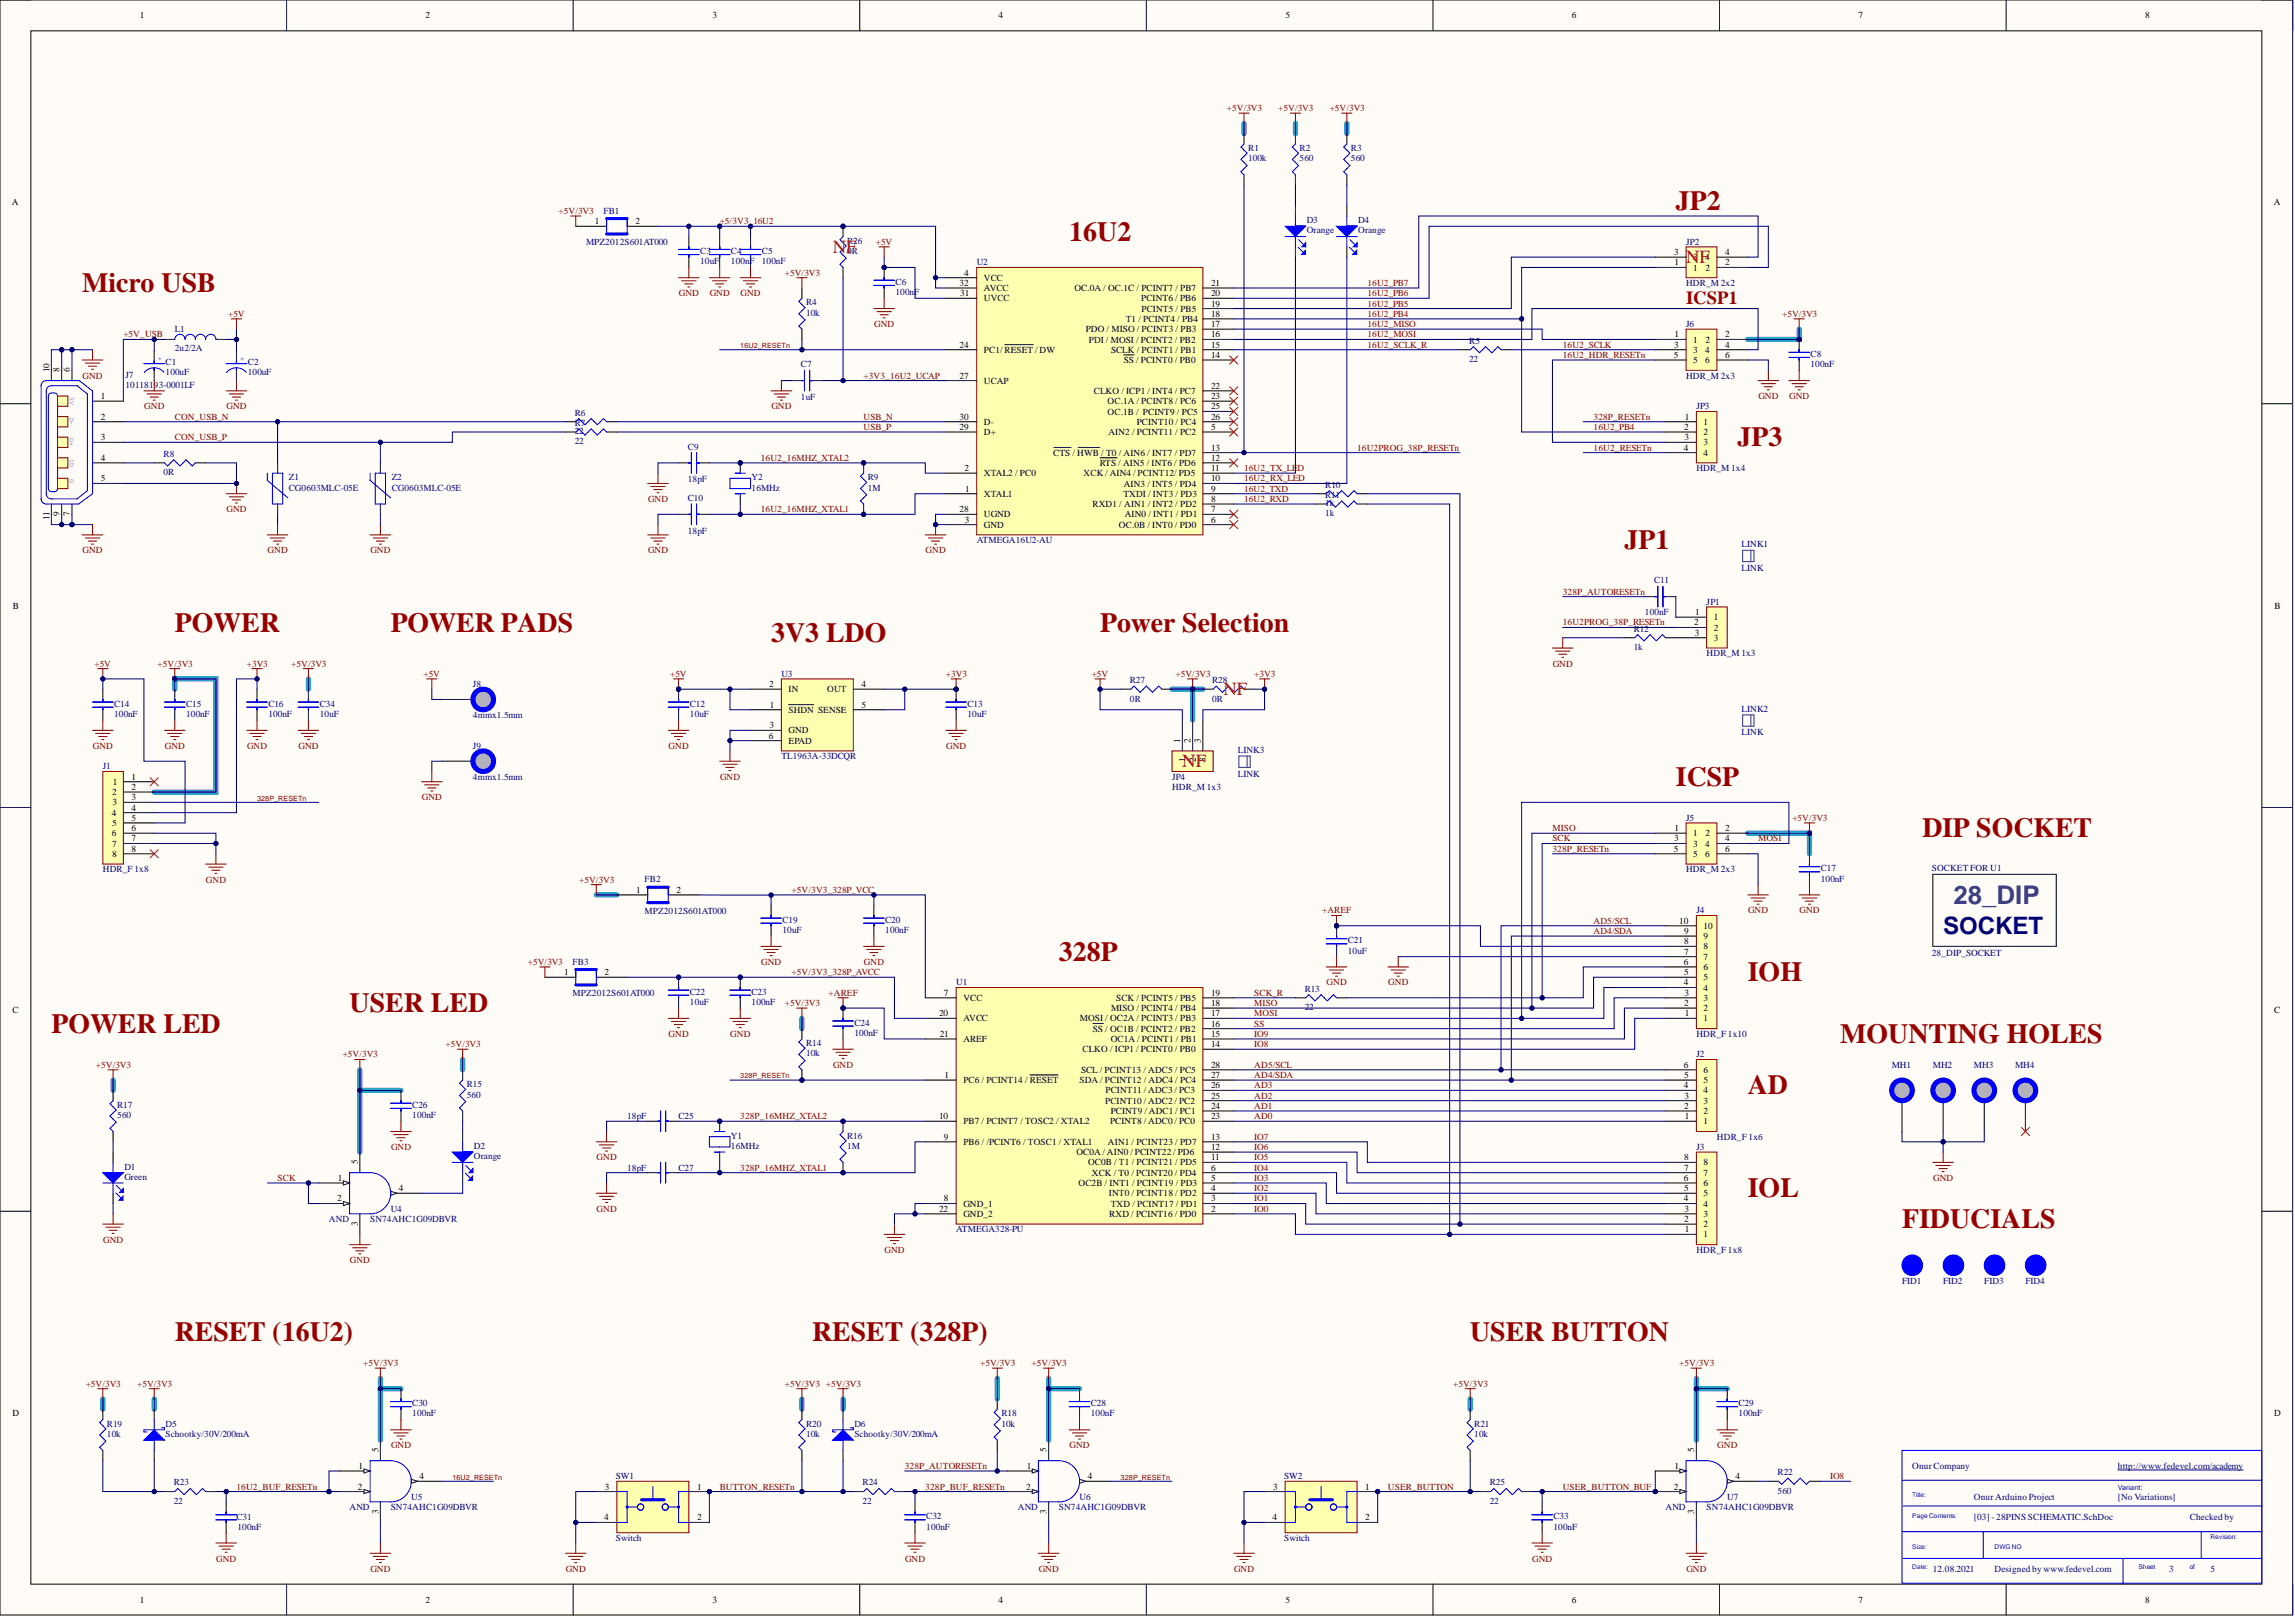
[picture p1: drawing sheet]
<svg xmlns="http://www.w3.org/2000/svg" width="566mm" height="399mm" viewBox="0 0 566 399" stroke-linecap="round" stroke-linejoin="round" font-family="sans-serif">
<defs><g id="words">
<g font-size="6.8" fill="#980000">
<text x="413.4" y="51.7">JP2</text>
<text x="263.8" y="59.4">16U2</text>
<text x="20.3" y="72">Micro USB</text>
<text x="428.7" y="110.1">JP3</text>
<text x="400.8" y="135.5">JP1</text>
<text x="43.1" y="155.7">POWER</text>
<text x="96.4" y="155.7">POWER PADS</text>
<text x="271.4" y="155.7">Power Selection</text>
<text x="190.2" y="158.3">3V3 LDO</text>
<text x="413.4" y="193.8">ICSP</text>
<text x="474.3" y="206.5">DIP SOCKET</text>
<text x="261.3" y="236.9">328P</text>
<text x="431.2" y="242">IOH</text>
<text x="86.2" y="249.6">USER LED</text>
<text x="12.7" y="254.7">POWER LED</text>
<text x="454" y="257.2">MOUNTING HOLES</text>
<text x="431.2" y="269.9">AD</text>
<text x="431.2" y="295.3">IOL</text>
<text x="469.3" y="302.9">FIDUCIALS</text>
<text x="43.1" y="330.8">RESET (16U2)</text>
<text x="200.4" y="330.8">RESET (328P)</text>
<text x="362.7" y="330.8">USER BUTTON</text>
</g>
<text font-size="6.3" fill="#1c4587" x="481.9" y="222.9">28_DIP</text>
<text font-size="5.9" fill="#000080" x="479.4" y="230.3">SOCKET</text>
<g font-size="4.6" fill="#f00">
<text x="205.5" y="62.4">NF</text>
<text x="416" y="64.9">NF</text>
<text x="301.8" y="171.5">NF</text>
<text x="291.7" y="189.2">NF</text>
</g>
<text font-size="4.6" fill="#980000" x="416" y="75.1">ICSP1</text>
<g font-size="2.3">
<text x="34.5" y="4.6">1</text>
<text x="105" y="4.6">2</text>
<text x="175.8" y="4.6">3</text>
<text x="246.4" y="4.6">4</text>
<text x="317.1" y="4.6">5</text>
<text x="387.8" y="4.6">6</text>
<text x="458.5" y="4.6">7</text>
<text x="529.3" y="4.6">8</text>
<text x="3" y="50.6">A</text>
<text x="561" y="50.6">A</text>
<text x="146.8" y="55.3">1</text>
<text x="156.8" y="55.3">2</text>
<text x="413" y="62.9">3</text>
<text x="413.1" y="65.4">1</text>
<text x="417.8" y="64.2">3</text>
<text x="420.7" y="64.2">4</text>
<text x="425.6" y="65.4">2</text>
<text x="425.6" y="62.9">4</text>
<text x="236.7" y="70.5">32</text>
<text x="237.8" y="68">4</text>
<text x="242.7" y="69.2">VCC</text>
<text x="242.7" y="71.8">AVCC</text>
<text x="265.1" y="71.8">OC.0A / OC.1C / PCINT7 / PB7</text>
<text x="298.8" y="70.5">21</text>
<text x="417.8" y="66.7">1</text>
<text x="420.8" y="66.7">2</text>
<text x="236.9" y="73.1">31</text>
<text x="242.7" y="74.3">UVCC</text>
<text x="281.6" y="74.3">PCINT6 / PB6</text>
<text x="281.6" y="76.9">PCINT5 / PB5</text>
<text x="298.8" y="75.6">19</text>
<text x="298.8" y="73.1">20</text>
<text x="267.9" y="81.9">PDO / MISO / PCINT3 / PB3</text>
<text x="277.7" y="79.4">T1 / PCINT4 / PB4</text>
<text x="298.8" y="83.2">16</text>
<text x="298.8" y="80.7">17</text>
<text x="298.8" y="78.1">18</text>
<text x="413.1" y="83.2">1</text>
<text x="425.6" y="83.2">2</text>
<text x="236.7" y="85.7">24</text>
<text x="242.7" y="87">PC1/ RESET / DW</text>
<text x="268.6" y="84.5">PDI / MOSI / PCINT2 / PB2</text>
<text x="274.1" y="87">SCLK / PCINT1 / PB1</text>
<text x="277.2" y="89.5">SS / PCINT0 / PB0</text>
<text x="298.8" y="88.3">14</text>
<text x="298.8" y="85.7">15</text>
<text x="412.9" y="88.3">5</text>
<text x="413" y="85.7">3</text>
<text x="417.8" y="84.5">1</text>
<text x="417.8" y="87">3</text>
<text x="417.8" y="89.5">5</text>
<text x="420.7" y="87">4</text>
<text x="420.7" y="89.5">6</text>
<text x="420.8" y="84.5">2</text>
<text x="425.6" y="85.7">4</text>
<text x="425.6" y="88.3">6</text>
<text x="12.2" y="91.8" transform="rotate(-90 12.2 91.8)">10</text>
<text x="14.7" y="91.8" transform="rotate(-90 14.7 91.8)">8</text>
<text x="17.2" y="91.8" transform="rotate(-90 17.2 91.8)">6</text>
<text x="236.7" y="93.3">27</text>
<text x="242.7" y="94.6">UCAP</text>
<text x="298.8" y="95.9">22</text>
<text x="24.9" y="98.4">1</text>
<text x="269.9" y="97.1">CLKO / ICP1 / INT4 / PC7</text>
<text x="273.3" y="99.7">OC.1A / PCINT8 / PC6</text>
<text x="298.8" y="98.4">23</text>
<text x="298.8" y="101">25</text>
<text x="24.9" y="103.5">2</text>
<text x="236.7" y="106">29</text>
<text x="236.7" y="103.5">30</text>
<text x="242.7" y="107.3">D+</text>
<text x="242.7" y="104.8">D-</text>
<text x="273.3" y="102.2">OC.1B / PCINT9 / PC5</text>
<text x="273.4" y="107.3">AIN2 / PCINT11 / PC2</text>
<text x="280.5" y="104.8">PCINT10 / PC4</text>
<text x="298.8" y="106">5</text>
<text x="298.8" y="103.5">26</text>
<text x="415.5" y="106">2</text>
<text x="415.6" y="103.5">1</text>
<text x="420.3" y="104.8">1</text>
<text x="420.3" y="107.3">2</text>
<text x="24.9" y="108.6">3</text>
<text x="24.9" y="113.6">4</text>
<text x="259.8" y="112.4">CTS / HWB / T0 / AIN6 / INT7 / PD7</text>
<text x="298.8" y="113.6">12</text>
<text x="298.8" y="111.1">13</text>
<text x="415.4" y="111.1">4</text>
<text x="415.6" y="108.6">3</text>
<text x="420.3" y="109.8">3</text>
<text x="420.3" y="112.4">4</text>
<text x="24.9" y="118.7">5</text>
<text x="237.9" y="116.2">2</text>
<text x="242.7" y="117.4">XTAL2 / PC0</text>
<text x="267.3" y="117.4">XCK / AIN4 / PCINT12/ PD5</text>
<text x="271.3" y="114.9">RTS / AIN5 / INT6 / PD6</text>
<text x="277.2" y="120">AIN3 / INT5 / PD4</text>
<text x="298.8" y="118.7">10</text>
<text x="298.8" y="116.2">11</text>
<text x="238.1" y="121.2">1</text>
<text x="242.7" y="122.5">XTAL1</text>
<text x="269.5" y="125.1">RXD1 / AIN1 / INT2 / PD2</text>
<text x="277.2" y="122.5">TXDI / INT3 / PD3</text>
<text x="298.8" y="123.8">8</text>
<text x="298.8" y="121.2">9</text>
<text x="12.2" y="128.4" transform="rotate(-90 12.2 128.4)">11</text>
<text x="14.7" y="127.3" transform="rotate(-90 14.7 127.3)">9</text>
<text x="17.2" y="127.3" transform="rotate(-90 17.2 127.3)">7</text>
<text x="236.7" y="126.3">28</text>
<text x="238" y="128.9">3</text>
<text x="242.7" y="130.1">GND</text>
<text x="242.7" y="127.6">UGND</text>
<text x="276.1" y="130.1">OC.0B / INT0 / PD0</text>
<text x="277.5" y="127.6">AIN0 / INT1 / PD1</text>
<text x="298.8" y="128.9">6</text>
<text x="298.8" y="126.3">7</text>
<text x="3.1" y="150.1">B</text>
<text x="418" y="154.2">2</text>
<text x="418.2" y="151.7">1</text>
<text x="422.8" y="153">1</text>
<text x="422.8" y="155.5">2</text>
<text x="561.2" y="150.1">B</text>
<text x="418.1" y="156.8">3</text>
<text x="422.8" y="158">3</text>
<text x="189.7" y="169.4">2</text>
<text x="194.5" y="170.7">IN</text>
<text x="204.1" y="170.7">OUT</text>
<text x="212.6" y="169.4">4</text>
<text x="189.8" y="179.6">3</text>
<text x="189.9" y="174.5">1</text>
<text x="194.5" y="175.8">SHDN SENSE</text>
<text x="212.6" y="174.5">5</text>
<text x="189.6" y="182.1">6</text>
<text x="194.5" y="180.9">GND</text>
<text x="194.5" y="183.4">EPAD</text>
<text x="291.2" y="183.1" transform="rotate(-90 291.2 183.1)">1</text>
<text x="293.7" y="183.1" transform="rotate(-90 293.7 183.1)">2</text>
<text x="296.3" y="183.1" transform="rotate(-90 296.3 183.1)">3</text>
<text x="292.5" y="187.8" transform="rotate(-90 292.5 187.8)">1</text>
<text x="295" y="188" transform="rotate(-90 295 188)">2</text>
<text x="297.5" y="187.9" transform="rotate(-90 297.5 187.9)">3</text>
<text x="27.6" y="196.1">2</text>
<text x="27.8" y="193.5">1</text>
<text x="32.5" y="192.3">1</text>
<text x="32.5" y="194.8">2</text>
<text x="32.5" y="197.3">3</text>
<text x="27.6" y="201.2">4</text>
<text x="27.6" y="203.7">5</text>
<text x="27.7" y="198.6">3</text>
<text x="32.5" y="199.9">4</text>
<text x="32.5" y="202.4">5</text>
<text x="27.6" y="206.2">6</text>
<text x="27.6" y="208.8">7</text>
<text x="32.5" y="205">6</text>
<text x="32.5" y="207.5">7</text>
<text x="413" y="207.5">3</text>
<text x="413.1" y="205">1</text>
<text x="417.8" y="206.2">1</text>
<text x="417.8" y="208.8">3</text>
<text x="420.7" y="208.8">4</text>
<text x="420.8" y="206.2">2</text>
<text x="425.6" y="205">2</text>
<text x="425.6" y="207.5">4</text>
<text x="27.6" y="211.3">8</text>
<text x="32.5" y="210">8</text>
<text x="412.9" y="210">5</text>
<text x="417.8" y="211.3">5</text>
<text x="420.7" y="211.3">6</text>
<text x="425.6" y="210">6</text>
<text x="156.9" y="220.2">1</text>
<text x="166.9" y="220.2">2</text>
<text x="414.3" y="227.8">10</text>
<text x="415.5" y="232.9">8</text>
<text x="415.5" y="230.3">9</text>
<text x="420.3" y="231.6">9</text>
<text x="420.3" y="229.1">10</text>
<text x="415.4" y="237.9">6</text>
<text x="415.5" y="235.4">7</text>
<text x="420.3" y="239.2">6</text>
<text x="420.3" y="236.7">7</text>
<text x="420.3" y="234.1">8</text>
<text x="139.2" y="240.5">1</text>
<text x="149.1" y="240.5">2</text>
<text x="232.9" y="245.5">7</text>
<text x="298.8" y="245.5">19</text>
<text x="415.4" y="243">4</text>
<text x="415.5" y="240.5">5</text>
<text x="415.6" y="245.5">3</text>
<text x="420.3" y="244.3">4</text>
<text x="420.3" y="241.7">5</text>
<text x="3" y="249.7">C</text>
<text x="231.7" y="250.6">20</text>
<text x="237.7" y="246.8">VCC</text>
<text x="237.7" y="251.9">AVCC</text>
<text x="266.4" y="251.9">MOSI / OC2A / PCINT3 / PB3</text>
<text x="274.1" y="249.4">MISO / PCINT4 / PB4</text>
<text x="275.4" y="246.8">SCK / PCINT5 / PB5</text>
<text x="298.8" y="250.6">17</text>
<text x="298.8" y="248.1">18</text>
<text x="415.5" y="248.1">2</text>
<text x="415.6" y="250.6">1</text>
<text x="420.3" y="251.9">1</text>
<text x="420.3" y="249.4">2</text>
<text x="420.3" y="246.8">3</text>
<text x="561.1" y="249.7">C</text>
<text x="231.8" y="255.7">21</text>
<text x="237.7" y="257">AREF</text>
<text x="269.6" y="254.4">SS / OC1B / PCINT2 / PB2</text>
<text x="274" y="257">OC1A / PCINT1 / PB1</text>
<text x="298.8" y="255.7">15</text>
<text x="298.8" y="253.2">16</text>
<text x="267.1" y="259.5">CLKO / ICP1 / PCINT0 / PB0</text>
<text x="298.8" y="258.2">14</text>
<text x="298.8" y="263.3">28</text>
<text x="415.4" y="263.3">6</text>
<text x="233" y="265.8">1</text>
<text x="237.7" y="267.1">PC6 / PCINT14 / RESET</text>
<text x="266.3" y="267.1">SDA / PCINT12 / ADC4 / PC4</text>
<text x="266.8" y="264.6">SCL / PCINT13 / ADC5 / PC5</text>
<text x="272.8" y="269.6">PCINT11 / ADC3 / PC3</text>
<text x="298.8" y="268.4">26</text>
<text x="298.8" y="265.8">27</text>
<text x="415.4" y="268.4">4</text>
<text x="415.5" y="265.8">5</text>
<text x="420.3" y="269.6">4</text>
<text x="420.3" y="267.1">5</text>
<text x="420.3" y="264.6">6</text>
<text x="231.7" y="276">10</text>
<text x="272.7" y="272.2">PCINT10 / ADC2 / PC2</text>
<text x="274" y="274.7">PCINT9 / ADC1 / PC1</text>
<text x="298.8" y="276">23</text>
<text x="298.8" y="273.4">24</text>
<text x="298.8" y="270.9">25</text>
<text x="415.5" y="273.4">2</text>
<text x="415.6" y="270.9">3</text>
<text x="415.6" y="276">1</text>
<text x="420.3" y="274.7">2</text>
<text x="420.3" y="272.2">3</text>
<text x="232.9" y="281.1">9</text>
<text x="237.7" y="277.3">PB7 / PCINT7 / TOSC2 / XTAL2</text>
<text x="273.9" y="277.3">PCINT8 / ADC0 / PC0</text>
<text x="298.8" y="281.1">13</text>
<text x="420.3" y="277.3">1</text>
<text x="88.3" y="287.1" transform="rotate(-90 88.3 287.1)">5</text>
<text x="237.7" y="282.3">PB6 / /PCINT6 / TOSC1 / XTAL1</text>
<text x="265.6" y="284.9">OC0A/ AIN0 / PCINT22 / PD6</text>
<text x="268.4" y="287.4">OC0B / T1 / PCINT21 / PD5</text>
<text x="273.3" y="282.3">AIN1 / PCINT23 / PD7</text>
<text x="298.8" y="286.1">11</text>
<text x="298.8" y="283.6">12</text>
<text x="415.5" y="286.1">8</text>
<text x="420.3" y="287.4">8</text>
<text x="83.4" y="291.2">1</text>
<text x="98.4" y="293.7">4</text>
<text x="266.1" y="292.5">OC2B / INT1 / PCINT19 / PD3</text>
<text x="269.4" y="289.9">XCK / T0 / PCINT20 / PD4</text>
<text x="298.8" y="293.7">4</text>
<text x="298.8" y="291.2">5</text>
<text x="298.8" y="288.7">6</text>
<text x="415.4" y="291.2">6</text>
<text x="415.5" y="293.7">5</text>
<text x="415.5" y="288.7">7</text>
<text x="420.3" y="292.5">6</text>
<text x="420.3" y="289.9">7</text>
<text x="83.2" y="296.3">2</text>
<text x="231.7" y="298.8">22</text>
<text x="232.9" y="296.3">8</text>
<text x="237.7" y="297.5">GND_1</text>
<text x="273.6" y="295">INT0 / PCINT18 / PD2</text>
<text x="274" y="297.5">TXD / PCINT17 / PD1</text>
<text x="298.8" y="298.8">2</text>
<text x="298.8" y="296.3">3</text>
<text x="415.4" y="296.3">4</text>
<text x="415.6" y="298.8">3</text>
<text x="420.3" y="297.5">4</text>
<text x="420.3" y="295">5</text>
<text x="88.3" y="302.3" transform="rotate(-90 88.3 302.3)">3</text>
<text x="237.7" y="300.1">GND_2</text>
<text x="273.7" y="300.1">RXD / PCINT16 / PD0</text>
<text x="415.5" y="301.4">2</text>
<text x="415.6" y="303.9">1</text>
<text x="420.3" y="305.2">1</text>
<text x="420.3" y="302.6">2</text>
<text x="420.3" y="300.1">3</text>
<text x="3" y="349.2">D</text>
<text x="561.1" y="349.2">D</text>
<text x="93.3" y="358.2" transform="rotate(-90 93.3 358.2)">5</text>
<text x="258.2" y="358.2" transform="rotate(-90 258.2 358.2)">5</text>
<text x="418" y="358.2" transform="rotate(-90 418 358.2)">5</text>
<text x="88.4" y="362.2">1</text>
<text x="103.5" y="364.8">4</text>
<text x="253.3" y="362.2">1</text>
<text x="268.4" y="364.8">4</text>
<text x="413.1" y="362.2">1</text>
<text x="428.2" y="364.8">4</text>
<text x="88.3" y="367.3">2</text>
<text x="149.2" y="367.3">3</text>
<text x="172" y="367.3">1</text>
<text x="253.1" y="367.3">2</text>
<text x="314.1" y="367.3">3</text>
<text x="336.8" y="367.3">1</text>
<text x="412.9" y="367.3">2</text>
<text x="93.3" y="373.3" transform="rotate(-90 93.3 373.3)">3</text>
<text x="149.1" y="374.9">4</text>
<text x="172" y="374.9">2</text>
<text x="258.2" y="373.3" transform="rotate(-90 258.2 373.3)">3</text>
<text x="313.9" y="374.9">4</text>
<text x="336.8" y="374.9">2</text>
<text x="418" y="373.3" transform="rotate(-90 418 373.3)">3</text>
<text x="34.5" y="395.2">1</text>
<text x="105" y="395.2">2</text>
<text x="175.8" y="395.2">3</text>
<text x="246.4" y="395.2">4</text>
<text x="317.1" y="395.2">5</text>
<text x="387.8" y="395.2">6</text>
<text x="458.5" y="395.2">7</text>
<text x="529.3" y="395.2">8</text>
</g>
<g font-size="2.3" fill="#800000">
<text x="302.7" y="27.4">+5V/3V3</text>
<text x="315.4" y="27.4">+5V/3V3</text>
<text x="328.1" y="27.4">+5V/3V3</text>
<text x="137.8" y="52.8">+5V/3V3</text>
<text x="177.6" y="55.3">+5/3V3_16U2</text>
<text x="216.1" y="60.4">+5V</text>
<text x="193.6" y="68">+5V/3V3</text>
<text x="337.4" y="70.5">16U2_PB7</text>
<text x="167.5" y="73.1">GND</text>
<text x="175.1" y="73.1">GND</text>
<text x="182.7" y="73.1">GND</text>
<text x="337.4" y="73.1">16U2_PB6</text>
<text x="337.4" y="75.6">16U2_PB5</text>
<text x="30.4" y="83.2">+5V_USB</text>
<text x="56.3" y="78.1">+5V</text>
<text x="215.7" y="80.7">GND</text>
<text x="337.4" y="78.1">16U2_PB4</text>
<text x="337.4" y="80.7">16U2_MISO</text>
<text x="337.4" y="83.2">16U2_MOSI</text>
<text x="439.7" y="78.1">+5V/3V3</text>
<text x="337.4" y="85.7">16U2_SCLK_R</text>
<text x="385.5" y="88.3">16U2_HDR_RESETn</text>
<text x="385.5" y="85.7">16U2_SCLK</text>
<text x="20.4" y="93.3">GND</text>
<text x="213.1" y="93.3">+3V3_16U2_UCAP</text>
<text x="35.6" y="101">GND</text>
<text x="55.9" y="101">GND</text>
<text x="190.3" y="101">GND</text>
<text x="433.8" y="98.4">GND</text>
<text x="441.4" y="98.4">GND</text>
<text x="43.1" y="103.5">CON_USB_N</text>
<text x="213.1" y="103.5">USB_N</text>
<text x="213.1" y="106">USB_P</text>
<text x="393.2" y="103.5">328P_RESETn</text>
<text x="393.2" y="106">16U2_PB4</text>
<text x="43.1" y="108.6">CON_USB_P</text>
<text x="187.7" y="113.6">16U2_16MHZ_XTAL2</text>
<text x="334.8" y="111.1">16U2PROG_38P_RESETn</text>
<text x="393.2" y="111.1">16U2_RESETn</text>
<text x="306.9" y="116.2">16U2_TX_LE</text>
<text x="306.9" y="118.7">16U2_RX_LED</text>
<text x="320.1" y="116.2">D</text>
<text x="159.9" y="123.8">GND</text>
<text x="306.9" y="121.2">16U2_TXD</text>
<text x="306.9" y="123.8">16U2_RXD</text>
<text x="55.9" y="126.3">GND</text>
<text x="187.7" y="126.3">16U2_16MHZ_XTAL1</text>
<text x="20.4" y="136.5">GND</text>
<text x="66" y="136.5">GND</text>
<text x="91.4" y="136.5">GND</text>
<text x="159.9" y="136.5">GND</text>
<text x="228.4" y="136.5">GND</text>
<text x="385.5" y="146.6">328P_AUTORESETn</text>
<text x="385.5" y="154.2">16U2PROG_38P_RESETn</text>
<text x="23.3" y="164.4">+5V</text>
<text x="38.9" y="164.4">+5V/3V3</text>
<text x="60.9" y="164.4">+3V3</text>
<text x="71.9" y="164.4">+5V/3V3</text>
<text x="104.5" y="166.9">+5V</text>
<text x="165.4" y="166.9">+5V</text>
<text x="233.4" y="166.9">+3V3</text>
<text x="269.4" y="166.9">+5V</text>
<text x="290" y="166.9">+5V/3V3</text>
<text x="309.5" y="166.9">+3V3</text>
<text x="383.1" y="164.4">GND</text>
<text x="22.9" y="184.7">GND</text>
<text x="40.7" y="184.7">GND</text>
<text x="61" y="184.7">GND</text>
<text x="73.6" y="184.7">GND</text>
<text x="165" y="184.7">GND</text>
<text x="233.4" y="184.7">GND</text>
<text x="104.1" y="197.3">GND</text>
<text x="177.6" y="192.3">GND</text>
<text x="442.2" y="202.4">+5V/3V3</text>
<text x="383" y="207.5">SCK</text>
<text x="383" y="205">MISO</text>
<text x="433.7" y="207.5">MOSI</text>
<text x="383" y="210">328P_RESETn</text>
<text x="50.8" y="217.6">GND</text>
<text x="142.9" y="217.6">+5V/3V3</text>
<text x="195.3" y="220.2">+5V/3V3_328P_VCC</text>
<text x="326.2" y="225.3">+AREF</text>
<text x="393.2" y="227.8">AD5/SCL</text>
<text x="431.3" y="225.3">GND</text>
<text x="444" y="225.3">GND</text>
<text x="393.2" y="230.3">AD4/SDA</text>
<text x="130.2" y="237.9">+5V/3V3</text>
<text x="187.8" y="237.9">GND</text>
<text x="213.2" y="237.9">GND</text>
<text x="195.3" y="240.5">+5V/3V3_328P_AVCC</text>
<text x="204.4" y="245.5">+AREF</text>
<text x="309.5" y="245.5">SCK_R</text>
<text x="327.3" y="243">GND</text>
<text x="342.5" y="243">GND</text>
<text x="193.6" y="248.1">+5V/3V3</text>
<text x="309.5" y="248.1">MISO</text>
<text x="309.5" y="250.6">MOSI</text>
<text x="165" y="255.7">GND</text>
<text x="180.2" y="255.7">GND</text>
<text x="309.5" y="255.7">IO9</text>
<text x="309.5" y="253.2">SS</text>
<text x="23.7" y="263.3">+5V/3V3</text>
<text x="84.5" y="260.8">+5V/3V3</text>
<text x="109.9" y="258.2">+5V/3V3</text>
<text x="205.5" y="263.3">GND</text>
<text x="309.5" y="263.3">AD5/SCL</text>
<text x="309.5" y="258.2">IO8</text>
<text x="309.5" y="268.4">AD3</text>
<text x="309.5" y="265.8">AD4/SDA</text>
<text x="182.6" y="276">328P_16MHZ_XTAL2</text>
<text x="309.5" y="276">AD0</text>
<text x="309.5" y="273.4">AD1</text>
<text x="309.5" y="270.9">AD2</text>
<text x="309.5" y="281.1">IO7</text>
<text x="96.5" y="283.6">GND</text>
<text x="147.2" y="286.1">GND</text>
<text x="309.5" y="286.1">IO5</text>
<text x="309.5" y="283.6">IO6</text>
<text x="68.5" y="291.2">SCK</text>
<text x="182.6" y="288.7">328P_16MHZ_XTAL1</text>
<text x="309.5" y="293.7">IO2</text>
<text x="309.5" y="291.2">IO3</text>
<text x="309.5" y="288.7">IO4</text>
<text x="476.9" y="291.2">GND</text>
<text x="147.2" y="298.8">GND</text>
<text x="309.5" y="298.8">IO0</text>
<text x="309.5" y="296.3">IO1</text>
<text x="25.4" y="306.4">GND</text>
<text x="86.3" y="311.5">GND</text>
<text x="218.2" y="309">GND</text>
<text x="21.1" y="341.9">+5V/3V3</text>
<text x="33.8" y="341.9">+5V/3V3</text>
<text x="89.6" y="336.9">+5V/3V3</text>
<text x="193.6" y="341.9">+5V/3V3 +5V/3V3</text>
<text x="241.8" y="336.9">+5V/3V3</text>
<text x="254.5" y="336.9">+5V/3V3</text>
<text x="358.5" y="341.9">+5V/3V3</text>
<text x="414.3" y="336.9">+5V/3V3</text>
<text x="96.5" y="357.2">GND</text>
<text x="263.9" y="357.2">GND</text>
<text x="423.7" y="357.2">GND</text>
<text x="223.2" y="362.2">328P_AUTORESETn</text>
<text x="451.5" y="364.8">IO8</text>
<text x="58.3" y="367.3">16U2_BUF_RESETn</text>
<text x="177.6" y="367.3">BUTTON_RESETn</text>
<text x="228.3" y="367.3">328P_BUF_RESETn</text>
<text x="342.4" y="367.3">USER_BUTTON</text>
<text x="385.5" y="367.3">USER_BUTTON_BUF</text>
<text x="53.4" y="385.1">GND</text>
<text x="91.4" y="387.6">GND</text>
<text x="139.6" y="387.6">GND</text>
<text x="223.3" y="385.1">GND</text>
<text x="256.3" y="387.6">GND</text>
<text x="304.5" y="387.6">GND</text>
<text x="378" y="385.1">GND</text>
<text x="416.1" y="387.6">GND</text>
</g>
<g font-size="2.3" fill="#000080">
<text x="307.9" y="37.3">R1</text>
<text x="307.9" y="39.8">100k</text>
<text x="320.6" y="37.3">R2</text>
<text x="320.6" y="39.8">560</text>
<text x="333.3" y="37.3">R3</text>
<text x="333.3" y="39.8">560</text>
<text x="148.9" y="52.7">FB1</text>
<text x="322.4" y="55">D3</text>
<text x="322.4" y="57.6">Orange</text>
<text x="335.1" y="55">D4</text>
<text x="335.1" y="57.6">Orange</text>
<text x="144.6" y="60.4">MPZ2012S601AT000</text>
<text x="172.7" y="62.6">C3</text>
<text x="172.7" y="65.2">10uF</text>
<text x="180.3" y="62.6">C4</text>
<text x="180.3" y="65.2">100nF</text>
<text x="188" y="62.6">C5</text>
<text x="188" y="65.2">100nF</text>
<text x="209" y="60.1">R26</text>
<text x="209" y="62.6">0R</text>
<text x="241" y="65.4">U2</text>
<text x="416" y="60.4">JP2</text>
<text x="220.9" y="70.3">C6</text>
<text x="416" y="70.5">HDR_M 2x2</text>
<text x="198.9" y="75.3">R4</text>
<text x="198.9" y="77.9">10k</text>
<text x="220.9" y="72.8">100nF</text>
<text x="43.1" y="81.9">L1</text>
<text x="416" y="80.7">J6</text>
<text x="43.1" y="86.5">2u2/2A</text>
<text x="362.5" y="84.7">R5</text>
<text x="362.5" y="89.3">22</text>
<text x="446.7" y="88">C8</text>
<text x="30.9" y="93.1">J7</text>
<text x="30.9" y="95.6">10118193-0001LF</text>
<text x="40.8" y="90">C1</text>
<text x="40.8" y="92.6">100uF</text>
<text x="61.1" y="90">C2</text>
<text x="61.1" y="92.6">100uF</text>
<text x="197.6" y="90.6">C7</text>
<text x="416" y="93.3">HDR_M 2x3</text>
<text x="446.7" y="90.6">100nF</text>
<text x="197.6" y="98.7">1uF</text>
<text x="418.5" y="101">JP3</text>
<text x="141.8" y="102.5">R6</text>
<text x="141.8" y="107">22</text>
<text x="141.8" y="105">R7</text>
<text x="40.3" y="112.6">R8</text>
<text x="141.8" y="109.6">22</text>
<text x="169.7" y="110.8">C9</text>
<text x="40.3" y="117.2">0R</text>
<text x="71.3" y="118.5">Z1</text>
<text x="96.6" y="118.5">Z2</text>
<text x="169.7" y="119">18pF</text>
<text x="185.4" y="118.5">Y2</text>
<text x="214.1" y="118.5">R9</text>
<text x="418.5" y="116.2">HDR_M 1x4</text>
<text x="71.3" y="121">CG0603MLC-05E</text>
<text x="96.6" y="121">CG0603MLC-05E</text>
<text x="169.7" y="123.5">C10</text>
<text x="185.4" y="121">16MHz</text>
<text x="214.1" y="121">1M</text>
<text x="327" y="120.2">R10</text>
<text x="327" y="124.8">1k</text>
<text x="327" y="122.8">R11</text>
<text x="169.7" y="131.6">18pF</text>
<text x="327" y="127.3">1k</text>
<text x="241" y="133.9">ATMEGA16U2-AU</text>
<text x="429.7" y="134.9">LINK1</text>
<text x="408.1" y="143.8">C11</text>
<text x="429.7" y="140.8">LINK</text>
<text x="421.1" y="149.2">JP1</text>
<text x="403" y="155.7">R12</text>
<text x="405.8" y="151.7">100nF</text>
<text x="403" y="160.3">1k</text>
<text x="421.1" y="161.8">HDR_M 1x3</text>
<text x="192.8" y="166.9">U3</text>
<text x="116.7" y="169.4">J8</text>
<text x="278.8" y="168.4">R27</text>
<text x="278.8" y="173">0R</text>
<text x="299.1" y="168.4">R28</text>
<text x="299.1" y="173">0R</text>
<text x="28.2" y="174.3">C14</text>
<text x="28.2" y="176.8">100nF</text>
<text x="45.9" y="174.3">C15</text>
<text x="45.9" y="176.8">100nF</text>
<text x="66.2" y="174.3">C16</text>
<text x="66.2" y="176.8">100nF</text>
<text x="78.9" y="174.3">C34</text>
<text x="78.9" y="176.8">10uF</text>
<text x="116.7" y="177.1">4mmx1.5mm</text>
<text x="170.2" y="174.3">C12</text>
<text x="170.2" y="176.8">10uF</text>
<text x="238.7" y="174.3">C13</text>
<text x="238.7" y="176.8">10uF</text>
<text x="429.7" y="175.5">LINK2</text>
<text x="116.7" y="184.7">J9</text>
<text x="305.4" y="185.7">LINK3</text>
<text x="429.7" y="181.4">LINK</text>
<text x="25.4" y="189.7">J1</text>
<text x="192.8" y="187.2">TL1963A-33DCQR</text>
<text x="305.4" y="191.5">LINK</text>
<text x="116.7" y="192.3">4mmx1.5mm</text>
<text x="289.2" y="192.3">JP4</text>
<text x="289.2" y="194.8">HDR_M 1x3</text>
<text x="416" y="202.4">J5</text>
<text x="25.4" y="215.1">HDR_F 1x8</text>
<text x="416" y="215.1">HDR_M 2x3</text>
<text x="449.2" y="214.9">C17</text>
<text x="476.6" y="214.9">SOCKET FOR U1</text>
<text x="159" y="217.6">FB2</text>
<text x="449.2" y="217.4">100nF</text>
<text x="159" y="225.4">MPZ2012S601AT000</text>
<text x="193" y="227.5">C19</text>
<text x="218.4" y="227.5">C20</text>
<text x="418.5" y="225.3">J4</text>
<text x="193" y="230.1">10uF</text>
<text x="218.4" y="230.1">100nF</text>
<text x="332.5" y="232.6">C21</text>
<text x="141.3" y="237.9">FB3</text>
<text x="332.5" y="235.1">10uF</text>
<text x="476.6" y="235.7">28_DIP_SOCKET</text>
<text x="141.3" y="245.7">MPZ2012S601AT000</text>
<text x="170.2" y="245.3">C22</text>
<text x="185.4" y="245.3">C23</text>
<text x="235.9" y="243">U1</text>
<text x="321.9" y="244.5">R13</text>
<text x="170.2" y="247.8">10uF</text>
<text x="185.4" y="247.8">100nF</text>
<text x="321.9" y="249.1">22</text>
<text x="198.9" y="258">R14</text>
<text x="210.8" y="252.9">C24</text>
<text x="210.8" y="255.4">100nF</text>
<text x="418.5" y="255.7">HDR_F 1x10</text>
<text x="198.9" y="260.5">10k</text>
<text x="418.5" y="260.8">J2</text>
<text x="466.7" y="263.3">MH1</text>
<text x="476.9" y="263.3">MH2</text>
<text x="487" y="263.3">MH3</text>
<text x="497.2" y="263.3">MH4</text>
<text x="115.2" y="268.1">R15</text>
<text x="28.9" y="273.2">R17</text>
<text x="28.9" y="275.7">560</text>
<text x="101.7" y="273.2">C26</text>
<text x="101.7" y="275.7">100nF</text>
<text x="115.2" y="270.7">560</text>
<text x="154.7" y="276">18pF</text>
<text x="167.4" y="276">C25</text>
<text x="180.3" y="280.8">Y1</text>
<text x="209" y="280.8">R16</text>
<text x="423.6" y="281.1">HDR_F 1x6</text>
<text x="116.9" y="283.3">D2</text>
<text x="116.9" y="285.9">Orange</text>
<text x="180.3" y="283.3">16MHz</text>
<text x="209" y="283.3">1M</text>
<text x="418.5" y="283.6">J3</text>
<text x="30.7" y="288.4">D1</text>
<text x="30.7" y="291">Green</text>
<text x="154.7" y="288.7">18pF</text>
<text x="167.4" y="288.7">C27</text>
<text x="96.4" y="298.8">U4</text>
<text x="81.2" y="301.4">AND</text>
<text x="91.3" y="301.4">SN74AHC1G09DBVR</text>
<text x="235.9" y="303.9">ATMEGA328-PU</text>
<text x="418.5" y="309">HDR_F 1x8</text>
<text x="469.3" y="316.6">FID1</text>
<text x="479.4" y="316.6">FID2</text>
<text x="489.5" y="316.6">FID3</text>
<text x="499.7" y="316.6">FID4</text>
<text x="101.7" y="346.8">C30</text>
<text x="269.1" y="346.8">C28</text>
<text x="428.9" y="346.8">C29</text>
<text x="26.4" y="351.8">R19</text>
<text x="40.8" y="351.8">D5</text>
<text x="101.7" y="349.3">100nF</text>
<text x="198.9" y="351.8">R20</text>
<text x="210.8" y="351.8">D6</text>
<text x="247.1" y="349.3">R18</text>
<text x="247.1" y="351.8">10k</text>
<text x="269.1" y="349.3">100nF</text>
<text x="363.7" y="351.8">R21</text>
<text x="428.9" y="349.3">100nF</text>
<text x="26.4" y="354.4">10k</text>
<text x="40.8" y="354.4">Schootky/30V/200mA</text>
<text x="198.9" y="354.4">10k</text>
<text x="210.8" y="354.4">Schootky/30V/200mA</text>
<text x="363.7" y="354.4">10k</text>
<text x="151.9" y="364.8">SW1</text>
<text x="316.8" y="364.8">SW2</text>
<text x="438.6" y="363.8">R22</text>
<text x="471.8" y="362.2">Onur Company</text>
<text x="522.5" y="362.2">http://www.fedevel.com/academy</text>
<text x="42.9" y="366.3">R23</text>
<text x="42.9" y="370.9">22</text>
<text x="101.5" y="369.8">U5</text>
<text x="212.8" y="366.3">R24</text>
<text x="212.8" y="370.9">22</text>
<text x="266.3" y="369.8">U6</text>
<text x="367.5" y="366.3">R25</text>
<text x="367.5" y="370.9">22</text>
<text x="426.1" y="369.8">U7</text>
<text x="438.6" y="368.3">560</text>
<text x="487" y="369.8">Onur Arduino Project</text>
<text x="522.5" y="369.8">[No Variations]</text>
<text x="58.3" y="374.9">C31</text>
<text x="58.6" y="377.2">100nF</text>
<text x="86.2" y="372.4">AND</text>
<text x="96.4" y="372.4">SN74AHC1G09DBVR</text>
<text x="228.5" y="374.7">C32</text>
<text x="228.5" y="377.2">100nF</text>
<text x="251.1" y="372.4">AND</text>
<text x="261.3" y="372.4">SN74AHC1G09DBVR</text>
<text x="383.3" y="374.7">C33</text>
<text x="383.3" y="377.2">100nF</text>
<text x="410.9" y="372.4">AND</text>
<text x="421.1" y="372.4">SN74AHC1G09DBVR</text>
<text x="487" y="374.9">[03] - 28PINS SCHEMATIC.SchDoc</text>
<text x="540.3" y="374.9">Checked by</text>
<text x="151.9" y="380">Switch</text>
<text x="316.8" y="380">Switch</text>
<text x="476.9" y="387.6">12.08.2021</text>
<text x="492.1" y="387.6">Designed by www.fedevel.com</text>
<text x="535.2" y="387.6">3</text>
<text x="545.3" y="387.6">5</text>
</g>
<g font-size="1.8" fill="#800000">
<text x="182.6" y="85.8">16U2_RESETn</text>
<text x="63.4" y="197.4">328P_RESETn</text>
<text x="182.6" y="265.9">328P_RESETn</text>
<text x="111.6" y="364.9">16U2_RESETn</text>
<text x="276.5" y="364.9">328P_RESETn</text>
</g>
<text font-size="1.8" fill="#00f" x="522.5" y="367.4">Variant:</text>
<g font-size="1.6" fill="#00f">
<text x="39.1" y="88" transform="rotate(90 39.1 88)">+</text>
<text x="59.4" y="88" transform="rotate(90 59.4 88)">+</text>
<text x="471.8" y="369.3">Title:</text>
<text x="471.8" y="374.3">Page Contents:</text>
<text x="471.8" y="381.9">Size:</text>
<text x="492.1" y="381.9">DWGNO</text>
<text x="545.3" y="379.4">Revision:</text>
<text x="471.8" y="387">Date:</text>
<text x="527.6" y="387">Sheet</text>
<text x="540.3" y="387">of</text>
</g>
<g font-size="1.6" fill="#4a86e8">
<text x="17.2" y="97.9" transform="rotate(90 17.2 97.9)">5V</text>
<text x="17.2" y="103" transform="rotate(90 17.2 103)">D-</text>
<text x="17.2" y="108.1" transform="rotate(90 17.2 108.1)">D+</text>
<text x="17.2" y="113.1" transform="rotate(90 17.2 113.1)">ID</text>
<text x="17.2" y="118.2" transform="rotate(90 17.2 118.2)">G</text>
</g>
</g></defs>
<path d="M0 0h565.6v398.3h-565.6z" fill-rule="evenodd" fill="#fffcf8"/>
<path d="M0 0h565.6v398.3h-565.6z" fill="none" stroke="#000" stroke-width=".25"/>
<path d="M7.6 7.6h550.4v383h-550.4z" fill-rule="evenodd" fill="#fffcf8"/>
<g fill="none" stroke="#000" stroke-width=".25">
<path d="M0 0h7.6M70.7 0v7.6M141.4 0v7.6M212.1 0v7.6M282.8 0v7.6M353.5 0v7.6M424.2 0v7.6M494.9 0v7.6M558 0h7.6v7.6M7.6 7.6h550.4v383h-550.4zM0 99.6h7.6M558 99.6h7.6"/>
<path d="M0 199.1h7.6M558 199.1h7.6M0 298.7h7.6M558 298.7h7.6M70.7 390.6v7.7M141.4 390.6v7.7M212.1 390.6v7.7M282.8 390.6v7.7M353.5 390.6v7.7M424.2 390.6v7.7M494.9 390.6v7.7M565.6 390.6v7.7"/>
</g>
<g fill="none" stroke="#009cca" stroke-width="1.3">
<path d="M306.9 30.4v2.6M319.6 30.4v2.6M332.3 30.4v2.6M443.9 81.2v2.5h-12.7M43.1 170v-2.6h10.2v27.9h-15.3M76.1 167.4v2.6M289.2 170h7.6M294.2 170v7.6M431.2 205.5h15.2v5M147.1 220.7h5.1M197.8 251.1v2.6M27.9 266.3v2.6"/>
<path d="M88.8 263.8v20.3M88.8 268.9h10.1M114.1 261.3v2.5M93.9 339.9v2.5h5M246 339.9v5.1M258.7 339.9v2.5h7.6M418.5 339.9v2.5h7.6M25.4 345v2.5M38 345v2.5M93.9 342.4v12.7M197.8 345v2.5M208 345v2.5"/>
<path d="M258.7 342.4v12.7M362.7 345v2.5M418.5 342.4v12.7"/>
</g>
<path d="M418.5 225.8h5.1v27.9h-5.1z" fill-rule="evenodd" fill="#ffffb0"/>
<path d="M418.5 225.8h5.1v27.9h-5.1z" fill="none" stroke="#800000" stroke-width=".25"/>
<path d="M410.9 238.4h7.6M410.9 235.9h7.6M410.9 233.4h7.6M410.9 230.8h7.6M410.9 228.3h7.6M410.9 251.1h7.6M410.9 248.6h7.6M410.9 246.1h7.6M410.9 243.5h7.6M410.9 241h7.6" fill="none" stroke="#000" stroke-width=".25"/>
<path d="M25.4 190.2h5v22.9h-5z" fill-rule="evenodd" fill="#ffffb0"/>
<path d="M25.4 190.2h5v22.9h-5z" fill="none" stroke="#800000" stroke-width=".25"/>
<path d="M30.4 192.8h7.6M30.4 195.3h7.6M30.4 197.9h7.6M30.4 200.4h7.6M30.4 202.9h7.6M30.4 205.5h7.6M30.4 208h7.6M30.4 210.5h7.6" fill="none" stroke="#000" stroke-width=".25"/>
<path d="M418.5 261.3h5.1v17.7h-5.1z" fill-rule="evenodd" fill="#ffffb0"/>
<path d="M418.5 261.3h5.1v17.7h-5.1z" fill="none" stroke="#800000" stroke-width=".25"/>
<path d="M410.9 276.5h7.6M410.9 274h7.6M410.9 271.4h7.6M410.9 268.9h7.6M410.9 266.3h7.6M410.9 263.8h7.6" fill="none" stroke="#000" stroke-width=".25"/>
<path d="M235.9 243.5h60.9v58.4h-60.9z" fill-rule="evenodd" fill="#ffffb0"/>
<path d="M235.9 243.5h60.9v58.4h-60.9z" fill="none" stroke="#800000" stroke-width=".25"/>
<g fill="none" stroke="#000" stroke-width=".25">
<path d="M228.3 246.1h7.6M228.3 256.2h7.6M228.3 251.1h7.6M269.6 252.4h2.6M296.8 246.1h7.6M296.8 258.7h7.6M296.8 256.2h7.6M296.8 253.7h7.6M296.8 251.1h7.6M296.8 248.6h7.6M228.3 266.3h7.6M228.3 276.5h7.6"/>
<path d="M254.1 265.1h6.9M296.8 266.3h7.6M296.8 276.5h7.6M296.8 274h7.6M296.8 271.4h7.6M296.8 268.9h7.6M296.8 263.8h7.6M228.3 299.3h7.6M228.3 296.8h7.6M228.3 281.6h7.6M296.8 299.3h7.6M296.8 296.8h7.6"/>
<path d="M296.8 294.3h7.6M296.8 291.7h7.6M296.8 289.2h7.6M296.8 281.6h7.6M296.8 286.6h7.6M296.8 284.1h7.6"/>
</g>
<path d="M241 65.9h55.8v66h-55.8z" fill-rule="evenodd" fill="#ffffb0"/>
<path d="M241 65.9h55.8v66h-55.8z" fill="none" stroke="#800000" stroke-width=".25"/>
<g fill="none" stroke="#000" stroke-width=".25">
<path d="M233.4 68.5h7.6M233.4 73.6h7.6M233.4 71h7.6M296.8 78.6h7.6M296.8 76.1h7.6M296.8 73.6h7.6M296.8 71h7.6M233.4 86.2h7.6M233.4 93.9h7.6M247.9 85h7M277.3 87.5h2.5M296.8 88.8h7.6"/>
<path d="M296.8 86.2h7.6M296.8 83.7h7.6M296.8 81.2h7.6M296.8 96.4h7.6M296.8 98.9h7.6M233.4 116.7h7.6M233.4 106.5h7.6M233.4 104h7.6M260 110.3h4.2M266 110.3h5.4M271.4 112.9h4.2M296.8 116.7h7.6"/>
<path d="M296.8 106.5h7.6M296.8 119.2h7.6M296.8 114.1h7.6M296.8 111.6h7.6M296.8 101.5h7.6M296.8 104h7.6M233.4 121.8h7.6M233.4 129.4h7.6M233.4 126.8h7.6M296.8 121.8h7.6M296.8 129.4h7.6M296.8 126.8h7.6"/>
<path d="M296.8 124.3h7.6M152.2 220.7h7.6M164.9 220.7h7.6M190.2 223.2v2.6M190.2 228.3v2.5M215.6 223.2v2.6M215.6 228.3v2.5"/>
</g>
<path d="M159.8 218.8v3.8M164.9 218.8v3.8M187.7 227.7h5.1M187.7 226.4h5.1M190.2 225.8v.6M190.2 227.7v.6M213.1 227.7h5M213.1 226.4h5M215.6 225.8v.6M215.6 227.7v.6" fill="none" stroke="#00f" stroke-width=".25"/>
<path d="M159.8 218.8h5.1M159.8 222.6h5.1" fill="none" stroke="#00f" stroke-width=".76"/>
<circle cx="182.6" cy="241" r=".51" fill="#000080"/>
<circle cx="182.6" cy="241" r=".51" fill="none" stroke="#000080" stroke-width=".25"/>
<path d="M182.6 241v2.5M182.6 246.1v2.5" fill="none" stroke="#000" stroke-width=".25"/>
<circle cx="182.6" cy="241" r=".51" fill="#000080"/>
<circle cx="182.6" cy="241" r=".51" fill="none" stroke="#000080" stroke-width=".25"/>
<path d="M180.1 245.4h5.1M180.1 244.2h5.1M182.6 243.5v.7M182.6 245.4v.7" fill="none" stroke="#00f" stroke-width=".25"/>
<circle cx="167.4" cy="241" r=".51" fill="#000080"/>
<circle cx="167.4" cy="241" r=".51" fill="none" stroke="#000080" stroke-width=".25"/>
<path d="M167.4 241v2.5M167.4 246.1v2.5" fill="none" stroke="#000" stroke-width=".25"/>
<circle cx="167.4" cy="241" r=".51" fill="#000080"/>
<circle cx="167.4" cy="241" r=".51" fill="none" stroke="#000080" stroke-width=".25"/>
<path d="M142 239.1v3.8M147.1 239.1v3.8M164.9 245.4h5M164.9 244.2h5M167.4 243.5v.7M167.4 245.4v.7" fill="none" stroke="#00f" stroke-width=".25"/>
<path d="M134.4 241h7.6M147.1 241h7.6" fill="none" stroke="#000" stroke-width=".25"/>
<path d="M142 239.1h5.1M142 242.9h5.1" fill="none" stroke="#00f" stroke-width=".76"/>
<circle cx="177.6" cy="276.5" r=".51" fill="#000080"/>
<circle cx="177.6" cy="276.5" r=".51" fill="none" stroke="#000080" stroke-width=".25"/>
<path d="M177.6 276.5v2.5M177.6 284.1v2.5" fill="none" stroke="#000" stroke-width=".25"/>
<circle cx="177.6" cy="276.5" r=".51" fill="#000080"/>
<circle cx="177.6" cy="276.5" r=".51" fill="none" stroke="#000080" stroke-width=".25"/>
<path d="M176.3 279h2.5M175 280.3h5.1v2.5h-5.1zM176.3 284.1h2.5" fill="none" stroke="#00f" stroke-width=".25"/>
<circle cx="208" cy="289.2" r=".51" fill="#000080"/>
<circle cx="208" cy="289.2" r=".51" fill="none" stroke="#000080" stroke-width=".25"/>
<circle cx="208" cy="276.5" r=".51" fill="#000080"/>
<circle cx="208" cy="276.5" r=".51" fill="none" stroke="#000080" stroke-width=".25"/>
<path d="M208 286.6v2.6" fill="none" stroke="#000" stroke-width=".25"/>
<circle cx="208" cy="289.2" r=".51" fill="#000080"/>
<circle cx="208" cy="289.2" r=".51" fill="none" stroke="#000080" stroke-width=".25"/>
<path d="M208 276.5v2.5" fill="none" stroke="#000" stroke-width=".25"/>
<circle cx="208" cy="276.5" r=".51" fill="#000080"/>
<circle cx="208" cy="276.5" r=".51" fill="none" stroke="#000080" stroke-width=".25"/>
<path d="M162.3 276.5h.7M163 274v5M164.2 276.5h.7M164.2 274v5M208 279l-.8 .8 1.6 1.5-1.6 1.5 1.6 1.6-1.6 1.5 .8 .7" fill="none" stroke="#00f" stroke-width=".25"/>
<path d="M159.8 276.5h2.5M164.9 276.5h2.5" fill="none" stroke="#000" stroke-width=".25"/>
<g fill="none" stroke="#800000" stroke-width=".25">
<path d="M187.7 233.4h5.1M188.5 234.1h3.5M189.2 234.9h2.1M190 235.7h.5M190.2 230.8v2.6M213.1 233.4h5M213.8 234.1h3.6M214.6 234.9h2M215.3 235.7h.6M215.6 230.8v2.6M164.9 251.1h5M165.6 251.9h3.6"/>
<path d="M166.4 252.6h2M167.2 253.4h.5M167.4 248.6v2.5M180.1 251.1h5.1M180.9 251.9h3.5M181.6 252.6h2M182.4 253.4h.5M182.6 248.6v2.5M149.7 279v2.6M147.1 281.6h5.1M147.1 294.3h5.1M147.9 282.3h3.5"/>
<path d="M147.9 295h3.5M148.6 283.1h2.1M148.6 295.8h2.1M149.4 283.8h.5M149.4 296.5h.5M149.7 291.7v2.6"/>
</g>
<circle cx="208" cy="248.6" r=".51" fill="#000080"/>
<circle cx="208" cy="248.6" r=".51" fill="none" stroke="#000080" stroke-width=".25"/>
<path d="M208 248.6v2.5M208 253.7v2.5" fill="none" stroke="#000" stroke-width=".25"/>
<circle cx="208" cy="248.6" r=".51" fill="#000080"/>
<circle cx="208" cy="248.6" r=".51" fill="none" stroke="#000080" stroke-width=".25"/>
<g fill="none" stroke="#00f" stroke-width=".25">
<path d="M22.8 174.4h5.1M22.8 173.1h5.1M25.4 172.5v.6M25.4 174.4v.6M40.6 174.4h5.1M40.6 173.1h5.1M43.1 172.5v.6M43.1 174.4v.6M60.9 174.4h5M60.9 173.1h5M63.4 172.5v.6M63.4 174.4v.6"/>
<path d="M73.6 174.4h5M73.6 173.1h5M76.1 172.5v.6M76.1 174.4v.6M205.5 253h5M205.5 251.8h5M208 251.1v.7M208 253v.7"/>
</g>
<g fill="none" stroke="#800000" stroke-width=".25">
<path d="M25.4 177.6v2.5M41.9 164.9h2.5M43.1 164.9v2.5M43.1 177.6v2.5M63.4 177.6v2.5M76.1 177.6v2.5M22.8 180.1h5.1M23.6 180.9h3.5M24.4 181.6h2M25.1 182.4h.5M40.6 180.1h5.1M41.3 180.9h3.6"/>
<path d="M42.1 181.6h2M42.9 182.4h.5M60.9 180.1h5M61.6 180.9h3.6M62.4 181.6h2M63.2 182.4h.5M73.6 180.1h5M74.3 180.9h3.6M75.1 181.6h2M75.8 182.4h.5M205.5 258.7h5M206.2 259.5h3.6"/>
<path d="M208 256.2v2.5M207 260.3h2M207.7 261h.5"/>
</g>
<path d="M25.4 170v2.5M25.4 175v2.6M43.1 170v2.5M43.1 175v2.6M63.4 170v2.5M63.4 175v2.6M76.1 170v2.5M76.1 175v2.6" fill="none" stroke="#000" stroke-width=".25"/>
<circle cx="43.1" cy="167.4" r=".51" fill="#000080"/>
<circle cx="43.1" cy="167.4" r=".51" fill="none" stroke="#000080" stroke-width=".25"/>
<path d="M24.1 164.9h2.5M25.4 164.9v2.5" fill="none" stroke="#800000" stroke-width=".25"/>
<circle cx="25.4" cy="167.4" r=".51" fill="#000080"/>
<circle cx="25.4" cy="167.4" r=".51" fill="none" stroke="#000080" stroke-width=".25"/>
<path d="M62.1 164.9h2.6M63.4 164.9v2.5" fill="none" stroke="#800000" stroke-width=".25"/>
<circle cx="63.4" cy="167.4" r=".51" fill="#000080"/>
<circle cx="63.4" cy="167.4" r=".51" fill="none" stroke="#000080" stroke-width=".25"/>
<path d="M74.8 164.9h2.6M76.1 164.9v2.5M50.7 213.1h5.1M51.5 213.8h3.5M52.3 214.6h2M53 215.4h.5M53.3 210.5v2.6" fill="none" stroke="#800000" stroke-width=".25"/>
<path d="M418.5 284.1h5.1v22.8h-5.1z" fill-rule="evenodd" fill="#ffffb0"/>
<path d="M418.5 284.1h5.1v22.8h-5.1z" fill="none" stroke="#800000" stroke-width=".25"/>
<path d="M410.9 299.3h7.6M410.9 296.8h7.6M410.9 294.3h7.6M410.9 291.7h7.6M410.9 289.2h7.6M410.9 286.6h7.6M410.9 304.4h7.6M410.9 301.9h7.6" fill="none" stroke="#000" stroke-width=".25"/>
<circle cx="182.6" cy="114.1" r=".51" fill="#000080"/>
<circle cx="182.6" cy="114.1" r=".51" fill="none" stroke="#000080" stroke-width=".25"/>
<path d="M182.6 114.1v2.6M182.6 121.8v2.5" fill="none" stroke="#000" stroke-width=".25"/>
<circle cx="182.6" cy="114.1" r=".51" fill="#000080"/>
<circle cx="182.6" cy="114.1" r=".51" fill="none" stroke="#000080" stroke-width=".25"/>
<path d="M180.1 117.9h5.1v2.6h-5.1zM181.4 116.7h2.5M181.4 121.8h2.5" fill="none" stroke="#00f" stroke-width=".25"/>
<circle cx="213.1" cy="126.8" r=".51" fill="#000080"/>
<circle cx="213.1" cy="126.8" r=".51" fill="none" stroke="#000080" stroke-width=".25"/>
<circle cx="213.1" cy="114.1" r=".51" fill="#000080"/>
<circle cx="213.1" cy="114.1" r=".51" fill="none" stroke="#000080" stroke-width=".25"/>
<path d="M213.1 124.3v2.5" fill="none" stroke="#000" stroke-width=".25"/>
<circle cx="213.1" cy="126.8" r=".51" fill="#000080"/>
<circle cx="213.1" cy="126.8" r=".51" fill="none" stroke="#000080" stroke-width=".25"/>
<path d="M213.1 114.1v2.6" fill="none" stroke="#000" stroke-width=".25"/>
<circle cx="213.1" cy="114.1" r=".51" fill="#000080"/>
<circle cx="213.1" cy="114.1" r=".51" fill="none" stroke="#000080" stroke-width=".25"/>
<g fill="none" stroke="#00f" stroke-width=".25">
<path d="M149.7 53.9v3.8M154.7 53.9v3.8M167.4 62.8h5.1M167.4 61.5h5.1M169.9 60.9v.6M169.9 62.8v.6M175 62.8h5.1M175 61.5h5.1M177.6 60.9v.6M177.6 62.8v.6M182.6 62.8h5.1M182.6 61.5h5.1"/>
<path d="M185.2 60.9v.6M185.2 62.8v.6M169.9 114.1h.7M170.6 111.6v5.1M171.8 114.1h.7M171.8 111.6v5.1M213.1 116.7l-.8 .7 1.5 1.6-1.5 1.5 1.5 1.5-1.5 1.5 .8 .8"/>
</g>
<path d="M142 55.8h7.7M154.7 55.8h7.6M169.9 58.3v2.6M177.6 58.3v2.6M185.2 58.3v2.6M169.9 63.4v2.5M177.6 63.4v2.5M185.2 63.4v2.5M167.4 114.1h2.5M172.5 114.1h2.5" fill="none" stroke="#000" stroke-width=".25"/>
<g fill="none" stroke="#800000" stroke-width=".25">
<path d="M140.8 53.3h2.5M142 53.3v2.5M167.4 68.5h5.1M168.2 69.2h3.5M168.9 70h2.1M169.7 70.8h.5M169.9 65.9v2.6M175 68.5h5.1M175.8 69.2h3.5M176.5 70h2.1M177.3 70.8h.5M177.6 65.9v2.6"/>
<path d="M182.6 68.5h5.1M183.4 69.2h3.5M184.1 70h2.1M184.9 70.8h.5M185.2 65.9v2.6M159.8 119.2h5.1M160.6 120h3.5M162.3 116.7v2.5M159.8 131.9h5.1M160.6 132.7h3.5M161.3 120.7h2.1M161.3 133.4h2.1"/>
<path d="M162.1 121.5h.5M162.1 134.2h.5M162.3 129.4v2.5"/>
</g>
<path d="M149.7 57.7h5M149.7 53.9h5" fill="none" stroke="#00f" stroke-width=".76"/>
<circle cx="218.1" cy="65.9" r=".51" fill="#000080"/>
<circle cx="218.1" cy="65.9" r=".51" fill="none" stroke="#000080" stroke-width=".25"/>
<path d="M218.1 65.9v2.6M218.1 71v2.6" fill="none" stroke="#000" stroke-width=".25"/>
<circle cx="218.1" cy="65.9" r=".51" fill="#000080"/>
<circle cx="218.1" cy="65.9" r=".51" fill="none" stroke="#000080" stroke-width=".25"/>
<path d="M215.6 70.4h5.1M215.6 69.1h5.1M218.1 68.5v.6M218.1 70.4v.6" fill="none" stroke="#00f" stroke-width=".25"/>
<path d="M215.6 76.1h5.1M216.4 76.9h3.5M216.9 60.9h2.5M217.1 77.6h2.1M217.9 78.4h.5M218.1 60.9v2.5M218.1 73.6v2.5" fill="none" stroke="#800000" stroke-width=".25"/>
<path d="M416 202.9h7.6v10.2h-7.6z" fill-rule="evenodd" fill="#ffffb0"/>
<path d="M416 202.9h7.6v10.2h-7.6zM433.7 218.1v2.6M431.2 220.7h5.1M432 221.4h3.5M432.7 222.2h2.1M433.5 223h.5" fill="none" stroke="#800000" stroke-width=".25"/>
<path d="M408.4 205.5h7.6M408.4 208h7.6M408.4 210.5h7.6M423.6 205.5h7.6M423.6 208h7.6M423.6 210.5h7.6" fill="none" stroke="#000" stroke-width=".25"/>
<circle cx="329.7" cy="228.3" r=".51" fill="#000080"/>
<circle cx="329.7" cy="228.3" r=".51" fill="none" stroke="#000080" stroke-width=".25"/>
<path d="M329.7 228.3v2.5M329.7 233.4v2.5" fill="none" stroke="#000" stroke-width=".25"/>
<circle cx="329.7" cy="228.3" r=".51" fill="#000080"/>
<circle cx="329.7" cy="228.3" r=".51" fill="none" stroke="#000080" stroke-width=".25"/>
<path d="M327.2 232.7h5.1M327.2 231.5h5.1M329.7 230.8v.7M329.7 232.7v.7" fill="none" stroke="#00f" stroke-width=".25"/>
<path d="M327.2 238.4h5.1M328 239.2h3.5M328.5 225.8h2.5M328.7 240h2.1M329.7 225.8v2.5M329.7 235.9v2.5M329.5 240.7h.5" fill="none" stroke="#800000" stroke-width=".25"/>
<circle cx="329.7" cy="228.3" r=".51" fill="#000080"/>
<circle cx="329.7" cy="228.3" r=".51" fill="none" stroke="#000080" stroke-width=".25"/>
<path d="M445.2 202.9h2.5M446.4 202.9v2.6M446.4 218.1v2.6M342.4 238.4h5.1M343.2 239.2h3.5M343.9 240h2.1M345 235.9v2.5M443.9 220.7h5.1M444.6 221.4h3.6M445.4 222.2h2M446.2 223h.5M344.7 240.7h.5" fill="none" stroke="#800000" stroke-width=".25"/>
<path d="M446.4 210.5v2.6M446.4 215.6v2.5" fill="none" stroke="#000" stroke-width=".25"/>
<path d="M443.9 215h5.1M443.9 213.7h5.1M446.4 213.1v.6M446.4 215v.6" fill="none" stroke="#00f" stroke-width=".25"/>
<circle cx="446.4" cy="205.5" r=".51" fill="#000080"/>
<circle cx="446.4" cy="205.5" r=".51" fill="none" stroke="#000080" stroke-width=".25"/>
<path d="M324.7 121.8h2.5M324.7 124.3h2.5M334.8 121.8h2.6M334.8 124.3h2.6M319.6 246.1h2.5M329.7 246.1h2.6" fill="none" stroke="#000" stroke-width=".25"/>
<path d="M327.2 121.8l.8-.8 1.5 1.5 1.5-1.5 1.5 1.5 1.6-1.5 .7 .8M327.2 124.3l.8-.8 1.5 1.6 1.5-1.6 1.5 1.6 1.6-1.6 .7 .8M322.1 246.1l.8-.8 1.5 1.5 1.5-1.5 1.6 1.5 1.5-1.5 .7 .8" fill="none" stroke="#00f" stroke-width=".25"/>
<path d="M416 81.2h7.6v10.1h-7.6z" fill-rule="evenodd" fill="#ffffb0"/>
<path d="M442.6 78.6h2.6M443.9 78.6v2.6M416 81.2h7.6v10.1h-7.6z" fill="none" stroke="#800000" stroke-width=".25"/>
<path d="M360.2 86.2h2.5M370.3 86.2h2.6M408.4 83.7h7.6M408.4 86.2h7.6M408.4 88.8h7.6M423.6 83.7h7.6M423.6 86.2h7.6M423.6 88.8h7.6" fill="none" stroke="#000" stroke-width=".25"/>
<path d="M362.7 86.2l.8-.7 1.5 1.5 1.5-1.5 1.5 1.5 1.6-1.5 .7 .7" fill="none" stroke="#00f" stroke-width=".25"/>
<circle cx="443.9" cy="83.7" r=".51" fill="#000080"/>
<circle cx="443.9" cy="83.7" r=".51" fill="none" stroke="#000080" stroke-width=".25"/>
<path d="M443.9 83.7v2.5M443.9 88.8v2.5" fill="none" stroke="#000" stroke-width=".25"/>
<circle cx="443.9" cy="83.7" r=".51" fill="#000080"/>
<circle cx="443.9" cy="83.7" r=".51" fill="none" stroke="#000080" stroke-width=".25"/>
<path d="M441.4 88.1h5M441.4 86.9h5M443.9 86.2v.7M443.9 88.1v.7" fill="none" stroke="#00f" stroke-width=".25"/>
<path d="M433.7 93.9h5.1M434.5 94.6h3.6M435.3 95.4h2M436 96.1h.5M436.3 91.3v2.6M441.4 93.9h5M442.1 94.6h3.6M442.9 95.4h2M443.6 96.1h.5M443.9 91.3v2.6" fill="none" stroke="#800000" stroke-width=".25"/>
<path d="M416 60.9h7.6v7.6h-7.6z" fill-rule="evenodd" fill="#ffffb0"/>
<path d="M416 60.9h7.6v7.6h-7.6z" fill="none" stroke="#800000" stroke-width=".25"/>
<path d="M408.4 65.9h7.6M408.4 63.4h7.6M423.6 65.9h7.6M423.6 63.4h7.6" fill="none" stroke="#000" stroke-width=".25"/>
<circle cx="175" cy="367.8" r=".51" fill="#000080"/>
<circle cx="175" cy="367.8" r=".51" fill="none" stroke="#000080" stroke-width=".25"/>
<path d="M152.2 365.3h17.7v12.7h-17.7z" fill-rule="evenodd" fill="#ffffb0"/>
<path d="M152.2 365.3h17.7v12.7h-17.7z" fill="none" stroke="#800000" stroke-width=".25"/>
<path d="M169.9 367.8h5.1" fill="none" stroke="#000" stroke-width=".25"/>
<circle cx="175" cy="367.8" r=".51" fill="#000080"/>
<circle cx="175" cy="367.8" r=".51" fill="none" stroke="#000080" stroke-width=".25"/>
<path d="M147.1 375.4h5.1M147.1 367.8h5.1M169.9 375.4h5.1" fill="none" stroke="#000" stroke-width=".25"/>
<path d="M152.2 367.8h2.5v7.6h-2.5M164.9 371.6h2.5M169.9 367.8h-2.5v7.6h2.5" fill="none" stroke="#00f" stroke-width=".25"/>
<circle cx="167.4" cy="371.6" r=".25" fill="#00f"/>
<g fill="none" stroke="#00f" stroke-width=".25">
<path d="M154.7 371.6h2.6"/>
<circle cx="167.4" cy="371.6" r=".25"/>
</g>
<circle cx="154.7" cy="371.6" r=".25" fill="#00f"/>
<g fill="none" stroke="#00f" stroke-width=".25">
<path d="M208 350.1v7.6M161.1 366.5v3.3"/>
<circle cx="154.7" cy="371.6" r=".25"/>
<circle cx="158" cy="371.6" r=".77"/>
<circle cx="164.1" cy="371.6" r=".77"/>
</g>
<path d="M158.3 369.8h5.6" fill="none" stroke="#00f" stroke-width=".76"/>
<path d="M208 347.5v2.6M208 357.7v2.5" fill="none" stroke="#000" stroke-width=".25"/>
<path d="M208 352.6l2.5 2.5h-5h2.5h-2.5z" fill-rule="evenodd" fill="#00f"/>
<path d="M197.8 350.1l-.7 .7 1.5 1.5-1.5 1.6 1.5 1.5-1.5 1.5 .7 .8M208 352.6l2.5 2.5h-5h2.5h-2.5zM209.8 352.1h.7v.5h-5v.5h.7M213.1 367.8l.7-.7 1.5 1.5 1.6-1.5 1.5 1.5 1.5-1.5 .8 .7M223.2 374.8h5.1M223.2 373.5h5.1M225.7 372.9v.6M225.7 374.8v.6" fill="none" stroke="#00f" stroke-width=".25"/>
<g fill="none" stroke="#800000" stroke-width=".25">
<path d="M196.6 342.4h2.5M197.8 342.4v2.6M206.7 342.4h2.6M208 342.4v2.6M225.7 378v2.5M139.5 383h5.1M140.3 383.8h3.5M141 384.6h2.1M141.8 385.3h.5M142 380.5v2.5M223.2 380.5h5.1M224 381.3h3.5"/>
<path d="M224.7 382h2.1M225.5 382.8h.5"/>
</g>
<path d="M197.8 347.5v2.6M197.8 357.7v2.5M210.5 367.8h2.6M220.7 367.8h2.5M225.7 370.4v2.5M225.7 375.4v2.6M248.6 362.7h7.6" fill="none" stroke="#000" stroke-width=".25"/>
<path d="M254.7 362.2l1.5 .5-1.5 .5z" fill="#f8fcff"/>
<path d="M248.6 367.8h7.6M254.7 362.2l1.5 .5-1.5 .5z" fill="none" stroke="#000" stroke-width=".25"/>
<path d="M254.7 367.3l1.5 .5-1.5 .5z" fill="#f8fcff"/>
<path d="M254.7 367.3l1.5 .5-1.5 .5zM258.7 370.4v5M266.3 365.3h7.6" fill="none" stroke="#000" stroke-width=".25"/>
<path d="M266.3 364.8l1.6 .5-1.6 .5z" fill="#f8fcff"/>
<path d="M246 345v2.5M246 355.1v2.6M258.7 355.1v5.1M266.3 342.4v2.6M266.3 347.5v2.6M266.3 364.8l1.6 .5-1.6 .5z" fill="none" stroke="#000" stroke-width=".25"/>
<path d="M246 347.5l-.7 .8 1.5 1.5-1.5 1.5 1.5 1.5-1.5 1.6 .7 .7M263.8 346.9h5.1M263.8 345.6h5.1M266.3 345v.6M266.3 346.9v.6M256.2 360.2h5.1a5.1 5.1 0 0 1 5.1 5.1 5.1 5.1 0 0 1-5.1 5.1h-5.1z" fill="none" stroke="#00f" stroke-width=".25"/>
<g fill="none" stroke="#800000" stroke-width=".25">
<path d="M244.8 337.4h2.5M246 337.4v2.5M257.5 337.4h2.5M258.7 337.4v2.5M263.8 352.6h5.1M264.6 353.4h3.5M265.3 354.1h2M266.1 354.9h.5M266.3 350.1v2.5M256.2 383h5.1M256.9 383.8h3.6M257.7 384.6h2"/>
<path d="M258.5 385.3h.5M258.7 380.5v2.5"/>
</g>
<circle cx="197.8" cy="266.3" r=".51" fill="#000080"/>
<circle cx="197.8" cy="266.3" r=".51" fill="none" stroke="#000080" stroke-width=".25"/>
<path d="M197.8 263.8v2.5" fill="none" stroke="#000" stroke-width=".25"/>
<circle cx="197.8" cy="266.3" r=".51" fill="#000080"/>
<circle cx="197.8" cy="266.3" r=".51" fill="none" stroke="#000080" stroke-width=".25"/>
<path d="M197.8 253.7v2.5" fill="none" stroke="#000" stroke-width=".25"/>
<path d="M197.8 256.2l-.7 .8 1.5 1.5-1.5 1.5 1.5 1.5-1.5 1.5 .7 .8" fill="none" stroke="#00f" stroke-width=".25"/>
<path d="M196.6 248.6h2.5M197.8 248.6v2.5" fill="none" stroke="#800000" stroke-width=".25"/>
<path d="M421.1 149.7h5v10.1h-5z" fill-rule="evenodd" fill="#ffffb0"/>
<path d="M383 159.8h5.1M385.5 157.3v2.5M421.1 149.7h5v10.1h-5zM383.8 160.6h3.5M384.5 161.3h2.1M385.3 162.1h.5" fill="none" stroke="#800000" stroke-width=".25"/>
<path d="M400.8 157.3h2.5M405.8 147.1h2.6M410.9 157.3h10.2M410.9 147.1h2.5M413.4 152.2h7.7M413.4 154.7h7.7M38 347.5v2.6M38 357.7v2.5" fill="none" stroke="#000" stroke-width=".25"/>
<path d="M403.3 157.3l.8-.8 1.5 1.5 1.5-1.5 1.5 1.5 1.6-1.5 .7 .8M408.4 147.1h.6M409 144.6v5.1M410.3 147.1h.6M410.3 144.6v5.1M38 350.1v7.6" fill="none" stroke="#00f" stroke-width=".25"/>
<path d="M38 352.6l2.6 2.5h-5.1h2.5h-2.5z" fill-rule="evenodd" fill="#00f"/>
<path d="M25.4 350.1l-.8 .7 1.5 1.5-1.5 1.6 1.5 1.5-1.5 1.5 .8 .8M38 352.6l2.6 2.5h-5.1h2.5h-2.5zM39.8 352.1h.8v.5h-5.1v.5h.8M43.1 367.8l.8-.7 1.5 1.5 1.5-1.5 1.5 1.5 1.6-1.5 .7 .7M53.3 374.8h5M53.3 373.5h5M55.8 372.9v.6M55.8 374.8v.6" fill="none" stroke="#00f" stroke-width=".25"/>
<path d="M25.4 347.5v2.6M25.4 357.7v2.5M40.6 367.8h2.5M50.7 367.8h2.6M55.8 370.4v2.5M55.8 375.4v2.6M83.7 362.7h7.6" fill="none" stroke="#000" stroke-width=".25"/>
<path d="M24.1 342.4h2.5M25.4 342.4v2.6M36.8 342.4h2.5M38 342.4v2.6M55.8 378v2.5M53.3 380.5h5M54 381.3h3.6M54.8 382h2M55.5 382.8h.6" fill="none" stroke="#800000" stroke-width=".25"/>
<path d="M89.8 362.2l1.5 .5-1.5 .5z" fill="#f8fcff"/>
<path d="M83.7 367.8h7.6M89.8 362.2l1.5 .5-1.5 .5z" fill="none" stroke="#000" stroke-width=".25"/>
<path d="M89.8 367.3l1.5 .5-1.5 .5z" fill="#f8fcff"/>
<path d="M89.8 367.3l1.5 .5-1.5 .5zM93.9 370.4v5M101.5 365.3h7.6" fill="none" stroke="#000" stroke-width=".25"/>
<path d="M101.5 364.8l1.5 .5-1.5 .5z" fill="#f8fcff"/>
<path d="M167.4 126.8h2.5M172.5 126.8h2.5M93.9 355.1v5.1M98.9 342.4v2.6M98.9 347.5v2.6M101.5 364.8l1.5 .5-1.5 .5z" fill="none" stroke="#000" stroke-width=".25"/>
<path d="M169.9 126.8h.7M170.6 124.3v5.1M171.8 126.8h.7M171.8 124.3v5.1M96.4 346.9h5.1M96.4 345.6h5.1M98.9 345v.6M98.9 346.9v.6M91.3 360.2h5.1a5.1 5.1 0 0 1 5.1 5.1 5.1 5.1 0 0 1-5.1 5.1h-5.1z" fill="none" stroke="#00f" stroke-width=".25"/>
<path d="M92.6 337.4h2.5M93.9 337.4v2.5M96.4 352.6h5.1M97.1 353.4h3.6M97.9 354.1h2M98.7 354.9h.5M98.9 350.1v2.5M91.3 383h5.1M92.1 383.8h3.5M92.8 384.6h2.1M93.6 385.3h.5M93.9 380.5v2.5" fill="none" stroke="#800000" stroke-width=".25"/>
<path d="M418.5 101.5h5.1v12.6h-5.1z" fill-rule="evenodd" fill="#ffffb0"/>
<path d="M418.5 101.5h5.1v12.6h-5.1zM228.3 131.9h5.1M229 132.7h3.6M229.8 133.4h2M230.6 134.2h.5M230.8 129.4v2.5" fill="none" stroke="#800000" stroke-width=".25"/>
<path d="M410.9 104h7.6M410.9 106.5h7.6M410.9 109.1h7.6M410.9 111.6h7.6" fill="none" stroke="#000" stroke-width=".25"/>
<circle cx="230.8" cy="129.4" r=".51" fill="#000080"/>
<circle cx="230.8" cy="129.4" r=".51" fill="none" stroke="#000080" stroke-width=".25"/>
<path d="M319.6 50.7v2.6M319.6 60.9v2.5" fill="none" stroke="#000" stroke-width=".25"/>
<path d="M319.6 53.3v7.6" fill="none" stroke="#00f" stroke-width=".25"/>
<path d="M317.1 55.8h5h-2.5h2.5l-2.5 2.5z" fill-rule="evenodd" fill="#00f"/>
<path d="M317.1 55.8h5h-2.5h2.5l-2.5 2.5zM317.1 58.3h5" fill="none" stroke="#00f" stroke-width=".25"/>
<path d="M322.1 59.9v1h-.9z" fill="#00f"/>
<path d="M320.4 59.1l1.7 1.8M322.1 59.9v1h-.9z" fill="none" stroke="#00f" stroke-width=".25"/>
<path d="M322 61.7v1.1h-.9z" fill="#00f"/>
<path d="M319.6 35.5l-.8 .8 1.6 1.5-1.6 1.5 1.6 1.5-1.6 1.6 .8 .7M332.3 53.3v7.6M320.3 61l1.7 1.8M322 61.7v1.1h-.9z" fill="none" stroke="#00f" stroke-width=".25"/>
<path d="M319.6 33v2.5M319.6 43.1v2.6M332.3 50.7v2.6M332.3 60.9v2.5" fill="none" stroke="#000" stroke-width=".25"/>
<path d="M329.7 55.8h5.1h-2.5h2.5l-2.5 2.5z" fill-rule="evenodd" fill="#00f"/>
<path d="M329.7 55.8h5.1h-2.5h2.5l-2.5 2.5zM329.7 58.3h5.1" fill="none" stroke="#00f" stroke-width=".25"/>
<path d="M334.8 59.9v1h-.9z" fill="#00f"/>
<path d="M333 59.1l1.8 1.8M334.8 59.9v1h-.9z" fill="none" stroke="#00f" stroke-width=".25"/>
<path d="M334.7 61.7v1.1h-.9z" fill="#00f"/>
<path d="M332.3 35.5l-.8 .8 1.5 1.5-1.5 1.5 1.5 1.5-1.5 1.6 .8 .7M332.9 61l1.8 1.8M334.7 61.7v1.1h-.9zM27.9 286.6v7.7" fill="none" stroke="#00f" stroke-width=".25"/>
<path d="M332.3 33v2.5M332.3 43.1v2.6M27.9 284.1v2.5M27.9 294.3v2.5" fill="none" stroke="#000" stroke-width=".25"/>
<path d="M318.3 27.9h2.6M319.6 27.9v2.5M331 27.9h2.5M332.3 27.9v2.5" fill="none" stroke="#800000" stroke-width=".25"/>
<path d="M25.4 289.2h5h-2.5h2.5l-2.5 2.5z" fill-rule="evenodd" fill="#00f"/>
<path d="M25.4 289.2h5h-2.5h2.5l-2.5 2.5zM25.4 291.7h5" fill="none" stroke="#00f" stroke-width=".25"/>
<path d="M30.4 293.1v1h-.9z" fill="#00f"/>
<path d="M28.7 292.3l1.7 1.8M30.4 293.1v1h-.9z" fill="none" stroke="#00f" stroke-width=".25"/>
<path d="M30.3 294.9v1.1h-.9z" fill="#00f"/>
<path d="M27.9 271.4l-.8 .8 1.6 1.5-1.6 1.5 1.6 1.5-1.6 1.6 .8 .7M28.6 294.2l1.7 1.8M30.3 294.9v1.1h-.9z" fill="none" stroke="#00f" stroke-width=".25"/>
<path d="M27.9 268.9v2.5M27.9 279v2.6M78.6 291.7h7.6" fill="none" stroke="#000" stroke-width=".25"/>
<path d="M26.6 263.8h2.6M27.9 263.8v2.5" fill="none" stroke="#800000" stroke-width=".25"/>
<path d="M84.7 291.2l1.5 .5-1.5 .5z" fill="#f8fcff"/>
<path d="M78.6 296.8h7.6M84.7 291.2l1.5 .5-1.5 .5z" fill="none" stroke="#000" stroke-width=".25"/>
<path d="M84.7 296.3l1.5 .5-1.5 .5z" fill="#f8fcff"/>
<path d="M84.7 296.3l1.5 .5-1.5 .5zM88.8 299.3v5.1M96.4 294.3h7.6" fill="none" stroke="#000" stroke-width=".25"/>
<path d="M96.4 293.7l1.5 .6-1.5 .5z" fill="#f8fcff"/>
<path d="M114.1 279v2.6M88.8 284.1v5.1M96.4 293.7l1.5 .6-1.5 .5zM114.1 289.2v2.5" fill="none" stroke="#000" stroke-width=".25"/>
<path d="M86.2 289.2h5.1a5.1 5.1 0 0 1 5.1 5.1 5.1 5.1 0 0 1-5.1 5h-5.1zM114.1 281.6v7.6" fill="none" stroke="#00f" stroke-width=".25"/>
<path d="M111.6 284.1h5.1h-2.6h2.6l-2.6 2.5z" fill-rule="evenodd" fill="#00f"/>
<path d="M111.6 284.1h5.1h-2.6h2.6l-2.6 2.5zM111.6 286.6h5.1" fill="none" stroke="#00f" stroke-width=".25"/>
<path d="M116.7 288.2v1h-1z" fill="#00f"/>
<path d="M114.9 287.4l1.8 1.8M116.7 288.2v1h-1z" fill="none" stroke="#00f" stroke-width=".25"/>
<path d="M116.6 290v1.1h-1z" fill="#00f"/>
<path d="M96.4 273.3h5.1M96.4 272.1h5.1M98.9 271.4v.7M98.9 273.3v.7M114.1 266.3l-.7 .8 1.5 1.5-1.5 1.6 1.5 1.5-1.5 1.5 .7 .8M114.8 289.3l1.8 1.8M116.6 290v1.1h-1z" fill="none" stroke="#00f" stroke-width=".25"/>
<path d="M98.9 268.9v2.5M98.9 274v2.5M114.1 263.8v2.5M114.1 274v2.5" fill="none" stroke="#000" stroke-width=".25"/>
<g fill="none" stroke="#800000" stroke-width=".25">
<path d="M112.9 258.7h2.5M114.1 258.7v2.6M87.5 261.3h2.5M88.8 261.3v2.5M96.4 279h5.1M97.1 279.8h3.6M98.9 276.5v2.5M97.9 280.6h2M98.7 281.3h.5M86.2 306.9h5.1M87 307.7h3.6M87.8 308.5h2"/>
<path d="M88.5 309.2h.5M88.8 304.4v2.5"/>
</g>
<path d="M192.8 167.4h17.7v17.8h-17.7z" fill-rule="evenodd" fill="#ffffb0"/>
<path d="M192.8 167.4h17.7v17.8h-17.7zM177.6 187.7h5M178.3 188.5h3.6M179.1 189.2h2M179.8 190h.5M180.1 185.2v2.5M145.8 218.1h2.6M147.1 218.1v2.6M133.2 238.4h2.5M134.4 238.4v2.6" fill="none" stroke="#800000" stroke-width=".25"/>
<path d="M185.2 170h7.6M185.2 175h7.6M194.5 173.8h6.3M210.5 170h7.6M210.5 175h7.6M185.2 180.1h7.6M185.2 182.6h7.6" fill="none" stroke="#000" stroke-width=".25"/>
<circle cx="167.4" cy="170" r=".51" fill="#000080"/>
<circle cx="167.4" cy="170" r=".51" fill="none" stroke="#000080" stroke-width=".25"/>
<path d="M167.4 170v2.5M167.4 175v2.6" fill="none" stroke="#000" stroke-width=".25"/>
<circle cx="167.4" cy="170" r=".51" fill="#000080"/>
<circle cx="167.4" cy="170" r=".51" fill="none" stroke="#000080" stroke-width=".25"/>
<path d="M164.9 174.4h5M164.9 173.1h5M167.4 172.5v.6M167.4 174.4v.6" fill="none" stroke="#00f" stroke-width=".25"/>
<path d="M166.1 167.4h2.6M167.4 167.4v2.6M167.4 177.6v2.5M164.9 180.1h5M165.6 180.9h3.6M166.4 181.6h2M167.2 182.4h.5" fill="none" stroke="#800000" stroke-width=".25"/>
<circle cx="167.4" cy="170" r=".51" fill="#000080"/>
<circle cx="167.4" cy="170" r=".51" fill="none" stroke="#000080" stroke-width=".25"/>
<circle cx="235.9" cy="170" r=".51" fill="#000080"/>
<circle cx="235.9" cy="170" r=".51" fill="none" stroke="#000080" stroke-width=".25"/>
<path d="M235.9 170v2.5M235.9 175v2.6" fill="none" stroke="#000" stroke-width=".25"/>
<circle cx="235.9" cy="170" r=".51" fill="#000080"/>
<circle cx="235.9" cy="170" r=".51" fill="none" stroke="#000080" stroke-width=".25"/>
<path d="M233.4 174.4h5M233.4 173.1h5M235.9 172.5v.6M235.9 174.4v.6" fill="none" stroke="#00f" stroke-width=".25"/>
<path d="M234.6 167.4h2.6M235.9 167.4v2.6M235.9 177.6v2.5M233.4 180.1h5M234.1 180.9h3.6M234.9 181.6h2M235.6 182.4h.5" fill="none" stroke="#800000" stroke-width=".25"/>
<circle cx="235.9" cy="170" r=".51" fill="#000080"/>
<circle cx="235.9" cy="170" r=".51" fill="none" stroke="#000080" stroke-width=".25"/>
<path d="M289.2 185.2h10.1v5h-10.1z" fill-rule="evenodd" fill="#ffffb0"/>
<path d="M310.7 167.4h2.6M312 167.4v2.6M289.2 185.2h10.1v5h-10.1z" fill="none" stroke="#800000" stroke-width=".25"/>
<path d="M276.5 170h2.5M286.6 170h2.6M291.7 177.6v7.6M294.2 177.6v7.6M296.8 177.6v7.6M296.8 170h2.5M306.9 170h2.6" fill="none" stroke="#000" stroke-width=".25"/>
<path d="M279 170l.8-.8 1.5 1.5 1.5-1.5 1.5 1.5 1.6-1.5 .7 .8M299.3 170l.8-.8 1.5 1.5 1.5-1.5 1.5 1.5 1.6-1.5 .7 .8" fill="none" stroke="#00f" stroke-width=".25"/>
<circle cx="312" cy="170" r=".51" fill="#000080"/>
<circle cx="312" cy="170" r=".51" fill="none" stroke="#000080" stroke-width=".25"/>
<path d="M270.1 167.4h2.6M271.4 167.4v2.6" fill="none" stroke="#800000" stroke-width=".25"/>
<circle cx="271.4" cy="170" r=".51" fill="#000080"/>
<circle cx="271.4" cy="170" r=".51" fill="none" stroke="#000080" stroke-width=".25"/>
<path d="M293 167.4h2.5M294.2 167.4v2.6" fill="none" stroke="#800000" stroke-width=".25"/>
<circle cx="294.2" cy="170" r=".51" fill="#000080"/>
<circle cx="294.2" cy="170" r=".51" fill="none" stroke="#000080" stroke-width=".25"/>
<path d="M306.9 33v2.5M306.9 43.1v2.6M195.3 93.9h2.5M200.4 93.9h2.5" fill="none" stroke="#000" stroke-width=".25"/>
<path d="M306.9 35.5l-.7 .8 1.5 1.5-1.5 1.5 1.5 1.5-1.5 1.6 .7 .7M197.8 93.9h.7M198.5 91.3v5.1M199.7 93.9h.7M199.7 91.3v5.1" fill="none" stroke="#00f" stroke-width=".25"/>
<path d="M305.6 27.9h2.6M306.9 27.9v2.5M190.2 96.4h5.1M191 97.1h3.5M191.8 97.9h2M192.5 98.7h.5M192.8 93.9v2.5M218.1 304.4h5.1M218.9 305.2h3.6M219.7 305.9h2M220.4 306.7h.5M220.7 301.9v2.5" fill="none" stroke="#800000" stroke-width=".25"/>
<path d="M303.4 95.4l2 2M303.4 97.9l2 2M305.4 95.4l-2 2M305.4 97.9l-2 2M303.4 100.4l2 2.1M303.4 103l2 2M303.4 105.5l2 2M303.4 113.1l2 2.1M305.4 100.4l-2 2.1M305.4 103l-2 2M305.4 105.5l-2 2M305.4 113.1l-2 2.1" fill="none" stroke="#f00" stroke-width=".25"/>
<circle cx="208" cy="55.8" r=".51" fill="#000080"/>
<circle cx="208" cy="55.8" r=".51" fill="none" stroke="#000080" stroke-width=".25"/>
<path d="M208 55.8v2.5M208 65.9v2.6" fill="none" stroke="#000" stroke-width=".25"/>
<circle cx="208" cy="55.8" r=".51" fill="#000080"/>
<circle cx="208" cy="55.8" r=".51" fill="none" stroke="#000080" stroke-width=".25"/>
<path d="M208 58.3l-.8 .8 1.6 1.5-1.6 1.5 1.6 1.6-1.6 1.5 .8 .7M10.7 94.1l.7-.2h8.1l3.3 2.5v25.4l-3.4 2.5h-8a1.27 1.27 0 0 1-1.3-1.3v-27.9l.1-.4zM11.9 97.7v22.8M11.9 95.4l.8-.3h6.3l2.6 2v23.9l-2.6 2h-6.3a1.27 1.27 0 0 1-1.3-1.2v-25.4l.1-.4zM11.9 97.7a.74 .74 0 0 1 .8-.8h.7a.74 .74 0 0 1 .8 .8v22.8a.77 .77 0 0 1-.8 .7h-.7a.76 .76 0 0 1-.8-.7" fill="none" stroke="#00f" stroke-width=".25"/>
<path d="M12.7 91.3v2.6M15.2 91.3v2.6M17.8 91.3v2.6M22.8 98.9h7.6M22.8 104h7.6M22.8 109.1h7.6M22.8 114.1h7.6M22.8 119.2h7.6M12.7 124.3v2.5M15.2 124.3v2.5M17.8 124.3v2.5" fill="none" stroke="#000" stroke-width=".25"/>
<path d="M14.2 97.7h2.5v2.5h-2.5z" fill-rule="evenodd" fill="#ffffb0"/>
<path d="M14.2 97.7h2.5v2.5h-2.5z" fill="none" stroke="#800000" stroke-width=".25"/>
<path d="M14.2 117.9h2.5v2.6h-2.5z" fill-rule="evenodd" fill="#ffffb0"/>
<path d="M14.2 117.9h2.5v2.6h-2.5z" fill="none" stroke="#800000" stroke-width=".25"/>
<path d="M14.2 112.9h2.5v2.5h-2.5z" fill-rule="evenodd" fill="#ffffb0"/>
<path d="M14.2 112.9h2.5v2.5h-2.5z" fill="none" stroke="#800000" stroke-width=".25"/>
<path d="M14.2 107.8h2.5v2.5h-2.5z" fill-rule="evenodd" fill="#ffffb0"/>
<path d="M14.2 107.8h2.5v2.5h-2.5z" fill="none" stroke="#800000" stroke-width=".25"/>
<path d="M14.2 102.7h2.5v2.6h-2.5z" fill-rule="evenodd" fill="#ffffb0"/>
<g fill="none" stroke="#800000" stroke-width=".25">
<path d="M20.3 88.8h5.1M21.1 89.5h3.5M21.8 90.3h2M22.6 91.1h.5M22.8 86.2v2.6M14.2 102.7h2.5v2.6h-2.5zM58.3 119.2v2.6M20.3 131.9h5.1M21.1 132.7h3.5M21.8 133.4h2M22.6 134.2h.5M22.8 129.4v2.5"/>
<path d="M55.8 121.8h5.1M56.6 122.5h3.5M57.3 123.3h2.1M58.1 124h.5"/>
</g>
<path d="M38 114.1h2.6M48.2 114.1h2.5M139.5 104h2.5M139.5 106.5h2.5M149.7 104h2.5M149.7 106.5h2.5" fill="none" stroke="#000" stroke-width=".25"/>
<path d="M40.6 114.1l.7 .8 1.6-1.5 1.5 1.5 1.5-1.5 1.5 1.5 .8-.8M142 104l.8-.8 1.5 1.6 1.5-1.6 1.6 1.6 1.5-1.6 .8 .8M142 106.5l.8-.7 1.5 1.5 1.5-1.5 1.6 1.5 1.5-1.5 .8 .7" fill="none" stroke="#00f" stroke-width=".25"/>
<circle cx="58.3" cy="119.2" r=".51" fill="#000080"/>
<circle cx="58.3" cy="119.2" r=".51" fill="none" stroke="#000080" stroke-width=".25"/>
<path d="M38 86.5v2.5M38 91.3v2.6M40.6 83.7h2.5M53.3 83.7h2.5M58.3 86.5v2.5M58.3 91.3v2.6M68.5 114.1v2.6M93.9 114.1v2.6M68.5 124.3v2.5M93.9 124.3v2.5" fill="none" stroke="#000" stroke-width=".25"/>
<g fill="none" stroke="#00f" stroke-width=".25">
<path d="M35.5 89.7h5.1M38 89v.7M38 90.7v.6M40.5 91.8a3.2 3.2 0 0 0-4.9 .1M43.1 83.7a1.27 1.27 0 0 1 1.3-1.3 1.27 1.27 0 0 1 1.3 1.3 1.27 1.27 0 0 1 1.2-1.3 1.27 1.27 0 0 1 1.3 1.3 1.27 1.27 0 0 1 1.3-1.3 1.27 1.27 0 0 1 1.2 1.3M50.7 83.7a1.27 1.27 0 0 1 1.3-1.3 1.27 1.27 0 0 1 1.3 1.3M55.8 89.7h5.1M58.3 89v.7M58.3 90.7v.6M60.8 91.8a3.2 3.2 0 0 0-4.9 .1M65.9 116.7v1.8l5.1 4.3M67.2 116.7h2.6v7.6h-2.6z"/>
<path d="M91.3 116.7v1.8l5.1 4.3M92.6 116.7h2.5v7.6h-2.5z"/>
</g>
<g fill="none" stroke="#800000" stroke-width=".25">
<path d="M57.1 78.6h2.5M58.3 78.6v2.6M35.5 96.4h5.1M36.3 97.1h3.5M37 97.9h2.1M37.8 98.7h.5M38 93.9v2.5M55.8 96.4h5.1M56.6 97.1h3.5M57.3 97.9h2.1M58.1 98.7h.5M58.3 93.9v2.5"/>
<path d="M65.9 131.9h5.1M66.7 132.7h3.6M67.5 133.4h2M68.2 134.2h.5M68.5 129.4v2.5M91.3 131.9h5.1M92.1 132.7h3.5M92.8 133.4h2.1M93.6 134.2h.5M93.9 129.4v2.5"/>
</g>
<circle cx="339.9" cy="367.8" r=".51" fill="#000080"/>
<circle cx="339.9" cy="367.8" r=".51" fill="none" stroke="#000080" stroke-width=".25"/>
<path d="M317.1 365.3h17.7v12.7h-17.7z" fill-rule="evenodd" fill="#ffffb0"/>
<path d="M317.1 365.3h17.7v12.7h-17.7z" fill="none" stroke="#800000" stroke-width=".25"/>
<path d="M334.8 367.8h5.1" fill="none" stroke="#000" stroke-width=".25"/>
<circle cx="339.9" cy="367.8" r=".51" fill="#000080"/>
<circle cx="339.9" cy="367.8" r=".51" fill="none" stroke="#000080" stroke-width=".25"/>
<path d="M312 375.4h5.1M312 367.8h5.1M334.8 375.4h5.1" fill="none" stroke="#000" stroke-width=".25"/>
<path d="M317.1 367.8h2.5v7.6h-2.5M329.7 371.6h2.6M334.8 367.8h-2.5v7.6h2.5" fill="none" stroke="#00f" stroke-width=".25"/>
<circle cx="332.3" cy="371.6" r=".25" fill="#00f"/>
<g fill="none" stroke="#00f" stroke-width=".25">
<path d="M319.6 371.6h2.5"/>
<circle cx="332.3" cy="371.6" r=".25"/>
</g>
<circle cx="319.6" cy="371.6" r=".25" fill="#00f"/>
<g fill="none" stroke="#00f" stroke-width=".25">
<path d="M362.7 350.1l-.7 .7 1.5 1.5-1.5 1.6 1.5 1.5-1.5 1.5 .7 .8M325.9 366.5v3.3M367.8 367.8l.8-.7 1.5 1.5 1.5-1.5 1.5 1.5 1.5-1.5 .8 .7M377.9 374.8h5.1M377.9 373.5h5.1M380.5 372.9v.6M380.5 374.8v.6"/>
<circle cx="319.6" cy="371.6" r=".25"/>
<circle cx="322.9" cy="371.6" r=".77"/>
<circle cx="329" cy="371.6" r=".77"/>
</g>
<path d="M323.1 369.8h5.6" fill="none" stroke="#00f" stroke-width=".76"/>
<path d="M361.5 342.4h2.5M362.7 342.4v2.6M380.5 378v2.5M304.4 383h5.1M305.1 383.8h3.6M305.9 384.6h2M306.7 385.3h.5M306.9 380.5v2.5M377.9 380.5h5.1M378.7 381.3h3.5M379.5 382h2M380.2 382.8h.5" fill="none" stroke="#800000" stroke-width=".25"/>
<path d="M362.7 347.5v2.6M362.7 357.7v2.5M365.3 367.8h2.5M375.4 367.8h2.5M380.5 370.4v2.5M380.5 375.4v2.6" fill="none" stroke="#000" stroke-width=".25"/>
<circle cx="408.4" cy="367.8" r=".51" fill="#000080"/>
<circle cx="408.4" cy="367.8" r=".51" fill="none" stroke="#000080" stroke-width=".25"/>
<path d="M408.4 362.7h7.6" fill="none" stroke="#000" stroke-width=".25"/>
<path d="M414.5 362.2l1.5 .5-1.5 .5z" fill="#f8fcff"/>
<path d="M408.4 367.8h7.6M414.5 362.2l1.5 .5-1.5 .5z" fill="none" stroke="#000" stroke-width=".25"/>
<path d="M414.5 367.3l1.5 .5-1.5 .5z" fill="#f8fcff"/>
<path d="M414.5 367.3l1.5 .5-1.5 .5z" fill="none" stroke="#000" stroke-width=".25"/>
<circle cx="408.4" cy="367.8" r=".51" fill="#000080"/>
<circle cx="408.4" cy="367.8" r=".51" fill="none" stroke="#000080" stroke-width=".25"/>
<path d="M418.5 370.4v5M426.1 365.3h7.6" fill="none" stroke="#000" stroke-width=".25"/>
<path d="M426.1 364.8l1.6 .5-1.6 .5z" fill="#f8fcff"/>
<path d="M109.1 172.5h7.6M418.5 355.1v5.1M426.1 342.4v2.6M426.1 347.5v2.6M426.1 364.8l1.6 .5-1.6 .5zM436.3 365.3h2.5M446.4 365.3h2.6" fill="none" stroke="#000" stroke-width=".25"/>
<path d="M423.6 346.9h5.1M423.6 345.6h5.1M426.1 345v.6M426.1 346.9v.6M416 360.2h5.1a5.1 5.1 0 0 1 5.1 5.1 5.1 5.1 0 0 1-5.1 5.1h-5.1zM438.8 365.3l.8 .7 1.5-1.5 1.5 1.5 1.5-1.5 1.6 1.5 .7-.7" fill="none" stroke="#00f" stroke-width=".25"/>
<path d="M417.3 337.4h2.5M418.5 337.4v2.5M423.6 352.6h5.1M424.4 353.4h3.5M425.1 354.1h2M425.9 354.9h.5M426.1 350.1v2.5M416 383h5.1M416.7 383.8h3.6M417.5 384.6h2M418.3 385.3h.5M418.5 380.5v2.5" fill="none" stroke="#800000" stroke-width=".25"/>
<circle cx="119.2" cy="172.5" r="2.54" fill="#c0c0c0"/>
<circle cx="119.2" cy="172.5" r="2.54" fill="none" stroke="#00f" stroke-width="1.3"/>
<path d="M109.1 187.7h7.6" fill="none" stroke="#000" stroke-width=".25"/>
<circle cx="119.2" cy="187.7" r="2.54" fill="#c0c0c0"/>
<circle cx="119.2" cy="187.7" r="2.54" fill="none" stroke="#00f" stroke-width="1.3"/>
<path d="M105.3 167.4h2.5M106.5 167.4v2.6M104 192.8h5.1M104.8 193.5h3.5M105.5 194.3h2M106.3 195.1h.5M106.5 190.2v2.6" fill="none" stroke="#800000" stroke-width=".25"/>
<circle cx="471.8" cy="312" r="2.54" fill="#00f"/>
<circle cx="471.8" cy="312" r="2.54" fill="none" stroke="#00f" stroke-width=".25"/>
<circle cx="481.9" cy="312" r="2.54" fill="#00f"/>
<circle cx="481.9" cy="312" r="2.54" fill="none" stroke="#00f" stroke-width=".25"/>
<circle cx="492.1" cy="312" r="2.54" fill="#00f"/>
<circle cx="492.1" cy="312" r="2.54" fill="none" stroke="#00f" stroke-width=".25"/>
<circle cx="502.2" cy="312" r="2.54" fill="#00f"/>
<circle cx="502.2" cy="312" r="2.54" fill="none" stroke="#00f" stroke-width=".25"/>
<path d="M499.7 271.4v7.6" fill="none" stroke="#000" stroke-width=".25"/>
<circle cx="499.7" cy="268.9" r="2.54" fill="#c0c0c0"/>
<circle cx="499.7" cy="268.9" r="2.54" fill="none" stroke="#00f" stroke-width="1.3"/>
<path d="M489.5 271.4v7.6" fill="none" stroke="#000" stroke-width=".25"/>
<circle cx="489.5" cy="268.9" r="2.54" fill="#c0c0c0"/>
<circle cx="489.5" cy="268.9" r="2.54" fill="none" stroke="#00f" stroke-width="1.3"/>
<path d="M479.4 271.4v7.6" fill="none" stroke="#000" stroke-width=".25"/>
<circle cx="479.4" cy="268.9" r="2.54" fill="#c0c0c0"/>
<circle cx="479.4" cy="268.9" r="2.54" fill="none" stroke="#00f" stroke-width="1.3"/>
<path d="M469.3 271.4v7.6" fill="none" stroke="#000" stroke-width=".25"/>
<circle cx="469.3" cy="268.9" r="2.54" fill="#c0c0c0"/>
<circle cx="469.3" cy="268.9" r="2.54" fill="none" stroke="#00f" stroke-width="1.3"/>
<path d="M476.9 286.6h5M477.6 287.4h3.6M478.4 288.2h2M479.1 288.9h.6M479.4 284.1v2.5" fill="none" stroke="#800000" stroke-width=".25"/>
<path d="M498.7 278l2 2M500.7 278l-2 2" fill="none" stroke="#f00" stroke-width=".25"/>
<path d="M476.9 215.6h30.4v17.8h-30.4z" fill="none" stroke="#000" stroke-width=".25"/>
<path d="M429.9 135.7h2.8v2.8h-2.8zM432 135.7v2.8M429.9 176.3h2.8v2.8h-2.8zM432 176.3v2.8M305.6 186.4h2.8v2.8h-2.8zM307.7 186.4v2.8" fill="none" stroke="#1c4587" stroke-width=".25"/>
<circle cx="177.6" cy="55.8" r=".51" fill="#000080"/>
<circle cx="177.6" cy="55.8" r=".51" fill="none" stroke="#000080" stroke-width=".25"/>
<path d="M197.8 71v2.6M197.8 81.2v2.5M159.8 289.2h2.5M164.9 289.2h2.5" fill="none" stroke="#000" stroke-width=".25"/>
<path d="M197.8 73.6l-.7 .7 1.5 1.5-1.5 1.6 1.5 1.5-1.5 1.5 .7 .8M162.3 289.2h.7M163 286.6v5.1M164.2 289.2h.7M164.2 286.6v5.1" fill="none" stroke="#00f" stroke-width=".25"/>
<path d="M196.6 68.5h2.5M197.8 68.5v2.5M206.7 246.1h2.6M208 246.1v2.5" fill="none" stroke="#800000" stroke-width=".25"/>
<path d="M303.4 87.8l2 2M305.4 87.8l-2 2M303.4 125.8l2 2M303.4 128.4l2 2M305.4 125.8l-2 2M305.4 128.4l-2 2" fill="none" stroke="#f00" stroke-width=".25"/>
<circle cx="208" cy="248.6" r=".51" fill="#000080"/>
<g fill="none" stroke="#000080" stroke-width=".25">
<path d="M167.4 276.5h60.9M522.5 362.5h30.9"/>
<circle cx="208" cy="248.6" r=".51"/>
</g>
<path d="M37 191.8l2.1 2M39.1 191.8l-2.1 2M37 209.5l2.1 2.1M39.1 209.5l-2.1 2.1" fill="none" stroke="#f00" stroke-width=".25"/>
<path d="M27.9 299.3v2.6M25.4 301.9h5M26.1 302.6h3.6M26.9 303.4h2M27.6 304.1h.6" fill="none" stroke="#800000" stroke-width=".25"/>
<path d="M469.3 357.7h88.7v32.7h-88.7zM469.3 365h88.7M469.3 377.7h88.7M469.5 371.4h88.5M489.3 377.7v6.6M543.1 377.7v6.6M469.5 384.3h88.5M523.8 384.3v6.3" fill="none" stroke="#00f" stroke-width=".25"/>
<circle cx="177.6" cy="276.5" r=".51" fill="#000080"/>
<circle cx="177.6" cy="276.5" r=".51" fill="none" stroke="#000080" stroke-width=".25"/>
<circle cx="208" cy="276.5" r=".51" fill="#000080"/>
<g fill="none" stroke="#000080" stroke-width=".25">
<path d="M43.1 170v-2.6h10.2v27.9h-15.3"/>
<circle cx="208" cy="276.5" r=".51"/>
</g>
<circle cx="43.1" cy="167.4" r=".51" fill="#000080"/>
<g fill="none" stroke="#000080" stroke-width=".25">
<path d="M25.4 170v-2.6h10.1v20.3h10.2v15.2h-7.7M159.8 276.5h-10.1v2.5"/>
<circle cx="43.1" cy="167.4" r=".51"/>
</g>
<circle cx="25.4" cy="167.4" r=".51" fill="#000080"/>
<g fill="none" stroke="#000080" stroke-width=".25">
<path d="M63.4 170v-2.6h-5.1v33h-20.3"/>
<circle cx="25.4" cy="167.4" r=".51"/>
</g>
<circle cx="63.4" cy="167.4" r=".51" fill="#000080"/>
<g fill="none" stroke="#000080" stroke-width=".25">
<path d="M76.1 167.4v2.6M38 208h15.3v2.5"/>
<circle cx="63.4" cy="167.4" r=".51"/>
</g>
<circle cx="53.3" cy="208" r=".51" fill="#000080"/>
<g fill="none" stroke="#000080" stroke-width=".25">
<path d="M38 205.5h15.3v2.5"/>
<circle cx="53.3" cy="208" r=".51"/>
</g>
<circle cx="53.3" cy="208" r=".51" fill="#000080"/>
<g fill="none" stroke="#000080" stroke-width=".25">
<path d="M167.4 114.1h-5.1v2.6M154.7 241h66v10.1h7.6M410.9 248.6h-10.1v7.6h-96.4M304.4 276.5h106.5M304.4 274h106.5M304.4 271.4h106.5"/>
<circle cx="53.3" cy="208" r=".51"/>
</g>
<circle cx="182.6" cy="241" r=".51" fill="#000080"/>
<circle cx="182.6" cy="241" r=".51" fill="none" stroke="#000080" stroke-width=".25"/>
<circle cx="167.4" cy="241" r=".51" fill="#000080"/>
<g fill="none" stroke="#000080" stroke-width=".25">
<path d="M431.2 210.5h2.5v7.6M304.4 246.1h15.2M410.9 251.1h-7.6v7.6h-98.9M304.4 281.6h33v5h73.5M304.4 294.3h20.3v5h86.2M304.4 291.7h22.8v5.1h83.7M304.4 289.2h25.3v5.1h81.2M304.4 286.6h27.9v5.1h78.6M304.4 284.1h30.4v5.1h76.1M197.8 360.2v7.6"/>
<circle cx="167.4" cy="241" r=".51"/>
</g>
<circle cx="197.8" cy="367.8" r=".51" fill="#000080"/>
<g fill="none" stroke="#000080" stroke-width=".25">
<path d="M197.8 345v2.5M208 360.2v7.6"/>
<circle cx="197.8" cy="367.8" r=".51"/>
</g>
<circle cx="208" cy="367.8" r=".51" fill="#000080"/>
<g fill="none" stroke="#000080" stroke-width=".25">
<path d="M246 339.9v5.1M258.7 339.9v2.5h7.6M208 345v2.5"/>
<circle cx="208" cy="367.8" r=".51"/>
</g>
<circle cx="258.7" cy="342.4" r=".51" fill="#000080"/>
<g fill="none" stroke="#000080" stroke-width=".25">
<path d="M225.7 367.8v2.6"/>
<circle cx="258.7" cy="342.4" r=".51"/>
</g>
<circle cx="225.8" cy="367.8" r=".51" fill="#000080"/>
<g fill="none" stroke="#000080" stroke-width=".25">
<path d="M246 357.7v5"/>
<circle cx="225.8" cy="367.8" r=".51"/>
</g>
<circle cx="246" cy="362.7" r=".51" fill="#000080"/>
<g fill="none" stroke="#000080" stroke-width=".25">
<path d="M258.7 342.4v12.7"/>
<circle cx="246" cy="362.7" r=".51"/>
</g>
<circle cx="258.7" cy="342.4" r=".51" fill="#000080"/>
<g fill="none" stroke="#000080" stroke-width=".25">
<path d="M410.9 243.5h-15.2v7.6h-91.3M258.7 375.4v5.1"/>
<circle cx="258.7" cy="342.4" r=".51"/>
</g>
<circle cx="375.4" cy="251.1" r=".51" fill="#000080"/>
<g fill="none" stroke="#000080" stroke-width=".25">
<path d="M304.4 86.2h55.8M431.2 88.8h5.1v2.5M443.9 81.2v2.5h-12.7"/>
<circle cx="375.4" cy="251.1" r=".51"/>
</g>
<circle cx="443.9" cy="83.7" r=".51" fill="#000080"/>
<g fill="none" stroke="#000080" stroke-width=".25">
<path d="M147.1 375.4h-5.1v5.1"/>
<circle cx="443.9" cy="83.7" r=".51"/>
</g>
<circle cx="142" cy="375.4" r=".51" fill="#000080"/>
<g fill="none" stroke="#000080" stroke-width=".25">
<path d="M147.1 367.8h-5.1v7.6"/>
<circle cx="142" cy="375.4" r=".51"/>
</g>
<circle cx="142" cy="375.4" r=".51" fill="#000080"/>
<g fill="none" stroke="#000080" stroke-width=".25">
<path d="M337.4 124.3h20.2v180.1M385.5 154.7h27.9M385.5 147.1h20.3M385.5 157.3h15.3M413.4 147.1v5.1M197.8 251.1v2.6"/>
<circle cx="142" cy="375.4" r=".51"/>
</g>
<circle cx="357.6" cy="304.4" r=".51" fill="#000080"/>
<g fill="none" stroke="#000080" stroke-width=".25">
<path d="M337.4 121.8h22.8v180.1"/>
<circle cx="357.6" cy="304.4" r=".51"/>
</g>
<circle cx="360.2" cy="301.9" r=".51" fill="#000080"/>
<g fill="none" stroke="#000080" stroke-width=".25">
<path d="M408.4 208h-27.9v38.1M345 235.9h65.9"/>
<circle cx="360.2" cy="301.9" r=".51"/>
</g>
<circle cx="380.5" cy="246.1" r=".51" fill="#000080"/>
<g fill="none" stroke="#000080" stroke-width=".25">
<path d="M408.4 205.5h-30.5v43.1"/>
<circle cx="380.5" cy="246.1" r=".51"/>
</g>
<circle cx="377.9" cy="248.6" r=".51" fill="#000080"/>
<g fill="none" stroke="#000080" stroke-width=".25">
<path d="M410.9 230.8h-38v35.5"/>
<circle cx="377.9" cy="248.6" r=".51"/>
</g>
<circle cx="372.9" cy="266.3" r=".51" fill="#000080"/>
<g fill="none" stroke="#000080" stroke-width=".25">
<path d="M410.9 228.3h-40.6v35.5"/>
<circle cx="372.9" cy="266.3" r=".51"/>
</g>
<circle cx="370.3" cy="263.8" r=".51" fill="#000080"/>
<g fill="none" stroke="#000080" stroke-width=".25">
<path d="M304.4 121.8h20.3M304.4 124.3h20.3M93.9 339.9v2.5h5M25.4 345v2.5M38 345v2.5"/>
<circle cx="370.3" cy="263.8" r=".51"/>
</g>
<circle cx="93.9" cy="342.4" r=".51" fill="#000080"/>
<g fill="none" stroke="#000080" stroke-width=".25">
<path d="M233.4 68.5h-2.6v2.5h2.6M167.4 126.8h-5.1v2.6M93.9 375.4v5.1M109.1 365.3h12.7"/>
<circle cx="93.9" cy="342.4" r=".51"/>
</g>
<circle cx="230.8" cy="68.5" r=".51" fill="#000080"/>
<g fill="none" stroke="#000080" stroke-width=".25">
<path d="M185.2 55.8v2.5"/>
<circle cx="230.8" cy="68.5" r=".51"/>
</g>
<circle cx="185.2" cy="55.8" r=".51" fill="#000080"/>
<g fill="none" stroke="#000080" stroke-width=".25">
<path d="M177.6 55.8v2.5"/>
<circle cx="185.2" cy="55.8" r=".51"/>
</g>
<circle cx="177.6" cy="55.8" r=".51" fill="#000080"/>
<g fill="none" stroke="#000080" stroke-width=".25">
<path d="M169.9 55.8v2.5"/>
<circle cx="177.6" cy="55.8" r=".51"/>
</g>
<circle cx="169.9" cy="55.8" r=".51" fill="#000080"/>
<g fill="none" stroke="#000080" stroke-width=".25">
<path d="M218.1 63.4v2.5h7.6v7.7h7.7"/>
<circle cx="169.9" cy="55.8" r=".51"/>
</g>
<circle cx="218.1" cy="65.9" r=".51" fill="#000080"/>
<g fill="none" stroke="#000080" stroke-width=".25">
<path d="M329.7 228.3h35.6v5.1h45.6"/>
<circle cx="218.1" cy="65.9" r=".51"/>
</g>
<circle cx="329.7" cy="228.3" r=".51" fill="#000080"/>
<g fill="none" stroke="#000080" stroke-width=".25">
<path d="M408.4 65.9h-33v12.7h-71M304.4 83.7h73.5v-7.6h55.8v10.1h-2.5M408.4 88.8h-25.4v20.3h27.9M390.6 111.6h20.3M390.6 104h20.3"/>
<circle cx="329.7" cy="228.3" r=".51"/>
</g>
<circle cx="375.4" cy="78.6" r=".51" fill="#000080"/>
<g fill="none" stroke="#000080" stroke-width=".25">
<path d="M375.4 78.6v27.9h35.5"/>
<circle cx="375.4" cy="78.6" r=".51"/>
</g>
<circle cx="375.4" cy="78.6" r=".51" fill="#000080"/>
<g fill="none" stroke="#000080" stroke-width=".25">
<path d="M408.4 63.4h-35.5v12.7h-68.5M431.2 65.9h5.1v-10.1h-83.7v17.8h-48.2M431.2 63.4h2.5v-10.1h-83.7v17.7h-45.6M304.4 81.2h76.1v2.5h27.9M372.9 86.2h35.5M233.4 126.8h-2.6v2.6h2.6"/>
<circle cx="375.4" cy="78.6" r=".51"/>
</g>
<circle cx="230.8" cy="129.4" r=".51" fill="#000080"/>
<g fill="none" stroke="#000080" stroke-width=".25">
<path d="M319.6 30.4v2.6M332.3 30.4v2.6M88.8 268.9h10.1M114.1 261.3v2.5M304.4 268.9h106.5M114.1 291.7v2.6h-10.1M273.9 365.3h15.3"/>
<circle cx="230.8" cy="129.4" r=".51"/>
</g>
<circle cx="88.8" cy="268.9" r=".51" fill="#000080"/>
<g fill="none" stroke="#000080" stroke-width=".25">
<path d="M78.6 291.7h-2.5v5.1h2.5"/>
<circle cx="88.8" cy="268.9" r=".51"/>
</g>
<circle cx="76.1" cy="291.7" r=".51" fill="#000080"/>
<g fill="none" stroke="#000080" stroke-width=".25">
<path d="M65.9 291.7h10.2"/>
<circle cx="76.1" cy="291.7" r=".51"/>
</g>
<circle cx="76.1" cy="291.7" r=".51" fill="#000080"/>
<g fill="none" stroke="#000080" stroke-width=".25">
<path d="M180.1 182.6h5.1"/>
<circle cx="76.1" cy="291.7" r=".51"/>
</g>
<circle cx="180.1" cy="182.6" r=".51" fill="#000080"/>
<g fill="none" stroke="#000080" stroke-width=".25">
<path d="M185.2 170h-5.1v5h5.1"/>
<circle cx="180.1" cy="182.6" r=".51"/>
</g>
<circle cx="180.1" cy="170" r=".51" fill="#000080"/>
<g fill="none" stroke="#000080" stroke-width=".25">
<path d="M167.4 170h12.7"/>
<circle cx="180.1" cy="170" r=".51"/>
</g>
<circle cx="180.1" cy="170" r=".51" fill="#000080"/>
<circle cx="180.1" cy="170" r=".51" fill="none" stroke="#000080" stroke-width=".25"/>
<circle cx="167.4" cy="170" r=".51" fill="#000080"/>
<g fill="none" stroke="#000080" stroke-width=".25">
<path d="M218.1 170h5.1v5h-5.1"/>
<circle cx="167.4" cy="170" r=".51"/>
</g>
<circle cx="223.2" cy="170" r=".51" fill="#000080"/>
<g fill="none" stroke="#000080" stroke-width=".25">
<path d="M223.2 170h12.7"/>
<circle cx="223.2" cy="170" r=".51"/>
</g>
<circle cx="223.2" cy="170" r=".51" fill="#000080"/>
<circle cx="223.2" cy="170" r=".51" fill="none" stroke="#000080" stroke-width=".25"/>
<circle cx="235.9" cy="170" r=".51" fill="#000080"/>
<g fill="none" stroke="#000080" stroke-width=".25">
<path d="M294.2 170v7.6"/>
<circle cx="235.9" cy="170" r=".51"/>
</g>
<circle cx="294.2" cy="170" r=".51" fill="#000080"/>
<g fill="none" stroke="#000080" stroke-width=".25">
<path d="M276.5 170h-5.1v5h20.3v2.6"/>
<circle cx="294.2" cy="170" r=".51"/>
</g>
<circle cx="271.4" cy="170" r=".51" fill="#000080"/>
<g fill="none" stroke="#000080" stroke-width=".25">
<path d="M309.5 170h2.5v5h-15.2v2.6"/>
<circle cx="271.4" cy="170" r=".51"/>
</g>
<circle cx="312" cy="170" r=".51" fill="#000080"/>
<g fill="none" stroke="#000080" stroke-width=".25">
<path d="M306.9 45.7v65.9"/>
<circle cx="312" cy="170" r=".51"/>
</g>
<circle cx="306.9" cy="111.6" r=".51" fill="#000080"/>
<g fill="none" stroke="#000080" stroke-width=".25">
<path d="M306.9 30.4v2.6M208 68.5v25.4M192.8 93.9h2.5"/>
<circle cx="306.9" cy="111.6" r=".51"/>
</g>
<circle cx="208" cy="93.9" r=".51" fill="#000080"/>
<g fill="none" stroke="#000080" stroke-width=".25">
<path d="M182.6 124.3v2.5h-7.6"/>
<circle cx="208" cy="93.9" r=".51"/>
</g>
<circle cx="182.6" cy="126.8" r=".51" fill="#000080"/>
<g fill="none" stroke="#000080" stroke-width=".25">
<path d="M15.2 86.2h-2.5v5.1"/>
<circle cx="182.6" cy="126.8" r=".51"/>
</g>
<circle cx="15.2" cy="86.2" r=".51" fill="#000080"/>
<g fill="none" stroke="#000080" stroke-width=".25">
<path d="M15.2 86.2v5.1"/>
<circle cx="15.2" cy="86.2" r=".51"/>
</g>
<circle cx="15.2" cy="86.2" r=".51" fill="#000080"/>
<g fill="none" stroke="#000080" stroke-width=".25">
<path d="M17.8 86.2v5.1"/>
<circle cx="15.2" cy="86.2" r=".51"/>
</g>
<circle cx="17.8" cy="86.2" r=".51" fill="#000080"/>
<g fill="none" stroke="#000080" stroke-width=".25">
<path d="M15.2 86.2h7.6"/>
<circle cx="17.8" cy="86.2" r=".51"/>
</g>
<circle cx="15.2" cy="86.2" r=".51" fill="#000080"/>
<circle cx="15.2" cy="86.2" r=".51" fill="none" stroke="#000080" stroke-width=".25"/>
<circle cx="17.8" cy="86.2" r=".51" fill="#000080"/>
<g fill="none" stroke="#000080" stroke-width=".25">
<path d="M17.8 126.8v2.6"/>
<circle cx="17.8" cy="86.2" r=".51"/>
</g>
<circle cx="17.8" cy="129.4" r=".51" fill="#000080"/>
<g fill="none" stroke="#000080" stroke-width=".25">
<path d="M17.8 129.4h5"/>
<circle cx="17.8" cy="129.4" r=".51"/>
</g>
<circle cx="17.8" cy="129.4" r=".51" fill="#000080"/>
<g fill="none" stroke="#000080" stroke-width=".25">
<path d="M12.7 126.8v2.6h5.1"/>
<circle cx="17.8" cy="129.4" r=".51"/>
</g>
<circle cx="15.2" cy="129.4" r=".51" fill="#000080"/>
<circle cx="15.2" cy="129.4" r=".51" fill="none" stroke="#000080" stroke-width=".25"/>
<circle cx="17.8" cy="129.4" r=".51" fill="#000080"/>
<g fill="none" stroke="#000080" stroke-width=".25">
<path d="M93.9 109.1v5"/>
<circle cx="17.8" cy="129.4" r=".51"/>
</g>
<circle cx="93.9" cy="109.1" r=".51" fill="#000080"/>
<g fill="none" stroke="#000080" stroke-width=".25">
<path d="M15.2 126.8v2.6M68.5 126.8v2.6M93.9 126.8v2.6"/>
<circle cx="93.9" cy="109.1" r=".51"/>
</g>
<circle cx="15.2" cy="129.4" r=".51" fill="#000080"/>
<g fill="none" stroke="#000080" stroke-width=".25">
<path d="M58.3 81.2v2.5h-2.5"/>
<circle cx="15.2" cy="129.4" r=".51"/>
</g>
<circle cx="58.3" cy="83.7" r=".51" fill="#000080"/>
<g fill="none" stroke="#000080" stroke-width=".25">
<path d="M40.6 83.7h-2.6v2.8"/>
<circle cx="58.3" cy="83.7" r=".51"/>
</g>
<circle cx="38" cy="83.7" r=".51" fill="#000080"/>
<g fill="none" stroke="#000080" stroke-width=".25">
<path d="M38 83.7h-7.6v15.2"/>
<circle cx="38" cy="83.7" r=".51"/>
</g>
<circle cx="38" cy="83.7" r=".51" fill="#000080"/>
<g fill="none" stroke="#000080" stroke-width=".25">
<path d="M362.7 360.2v7.6"/>
<circle cx="38" cy="83.7" r=".51"/>
</g>
<circle cx="362.7" cy="367.8" r=".51" fill="#000080"/>
<g fill="none" stroke="#000080" stroke-width=".25">
<path d="M418.5 339.9v2.5h7.6M362.7 345v2.5"/>
<circle cx="362.7" cy="367.8" r=".51"/>
</g>
<circle cx="418.5" cy="342.4" r=".51" fill="#000080"/>
<g fill="none" stroke="#000080" stroke-width=".25">
<path d="M380.5 367.8v2.6"/>
<circle cx="418.5" cy="342.4" r=".51"/>
</g>
<circle cx="380.5" cy="367.8" r=".51" fill="#000080"/>
<g fill="none" stroke="#000080" stroke-width=".25">
<path d="M418.5 342.4v12.7"/>
<circle cx="380.5" cy="367.8" r=".51"/>
</g>
<circle cx="418.5" cy="342.4" r=".51" fill="#000080"/>
<g fill="none" stroke="#000080" stroke-width=".25">
<path d="M312 375.4h-5.1v5.1M418.5 375.4v5.1"/>
<circle cx="418.5" cy="342.4" r=".51"/>
</g>
<circle cx="306.9" cy="375.4" r=".51" fill="#000080"/>
<g fill="none" stroke="#000080" stroke-width=".25">
<path d="M312 367.8h-5.1v7.6"/>
<circle cx="306.9" cy="375.4" r=".51"/>
</g>
<circle cx="306.9" cy="375.4" r=".51" fill="#000080"/>
<g fill="none" stroke="#000080" stroke-width=".25">
<path d="M88.8 263.8v20.3M433.7 365.3h2.6M449 365.3h7.6"/>
<circle cx="306.9" cy="375.4" r=".51"/>
</g>
<circle cx="88.8" cy="268.9" r=".51" fill="#000080"/>
<g fill="none" stroke="#000080" stroke-width=".25">
<path d="M162.3 55.8h68.5v12.7"/>
<circle cx="88.8" cy="268.9" r=".51"/>
</g>
<circle cx="169.9" cy="55.8" r=".51" fill="#000080"/>
<circle cx="169.9" cy="55.8" r=".51" fill="none" stroke="#000080" stroke-width=".25"/>
<circle cx="177.6" cy="55.8" r=".51" fill="#000080"/>
<circle cx="177.6" cy="55.8" r=".51" fill="none" stroke="#000080" stroke-width=".25"/>
<circle cx="185.2" cy="55.8" r=".51" fill="#000080"/>
<circle cx="185.2" cy="55.8" r=".51" fill="none" stroke="#000080" stroke-width=".25"/>
<circle cx="208" cy="55.8" r=".51" fill="#000080"/>
<circle cx="208" cy="55.8" r=".51" fill="none" stroke="#000080" stroke-width=".25"/>
<circle cx="230.8" cy="68.5" r=".51" fill="#000080"/>
<g fill="none" stroke="#000080" stroke-width=".25">
<path d="M185.2 180.1h-5.1v5.1"/>
<circle cx="230.8" cy="68.5" r=".51"/>
</g>
<circle cx="180.1" cy="182.6" r=".51" fill="#000080"/>
<g fill="none" stroke="#000080" stroke-width=".25">
<path d="M202.9 93.9h30.5"/>
<circle cx="180.1" cy="182.6" r=".51"/>
</g>
<circle cx="208" cy="93.9" r=".51" fill="#000080"/>
<g fill="none" stroke="#000080" stroke-width=".25">
<path d="M289.2 170h7.6"/>
<circle cx="208" cy="93.9" r=".51"/>
</g>
<circle cx="294.2" cy="170" r=".51" fill="#000080"/>
<g fill="none" stroke="#000080" stroke-width=".25">
<path d="M304.4 299.3h15.2v5.1h91.3"/>
<circle cx="294.2" cy="170" r=".51"/>
</g>
<circle cx="357.6" cy="304.4" r=".51" fill="#000080"/>
<g fill="none" stroke="#000080" stroke-width=".25">
<path d="M304.4 296.8h17.7v5.1h88.8"/>
<circle cx="357.6" cy="304.4" r=".51"/>
</g>
<circle cx="360.2" cy="301.9" r=".51" fill="#000080"/>
<g fill="none" stroke="#000080" stroke-width=".25">
<path d="M304.4 266.3h106.5"/>
<circle cx="360.2" cy="301.9" r=".51"/>
</g>
<circle cx="372.9" cy="266.3" r=".51" fill="#000080"/>
<g fill="none" stroke="#000080" stroke-width=".25">
<path d="M304.4 263.8h106.5"/>
<circle cx="372.9" cy="266.3" r=".51"/>
</g>
<circle cx="370.3" cy="263.8" r=".51" fill="#000080"/>
<g fill="none" stroke="#000080" stroke-width=".25">
<path d="M410.9 246.1h-12.7v7.6h-93.8M410.9 241h-17.7v7.6h-88.8"/>
<circle cx="370.3" cy="263.8" r=".51"/>
</g>
<circle cx="377.9" cy="248.6" r=".51" fill="#000080"/>
<g fill="none" stroke="#000080" stroke-width=".25">
<path d="M410.9 238.4h-20.3v7.7h-58.3"/>
<circle cx="377.9" cy="248.6" r=".51"/>
</g>
<circle cx="380.5" cy="246.1" r=".51" fill="#000080"/>
<g fill="none" stroke="#000080" stroke-width=".25">
<path d="M30.4 104h38.1v10.1"/>
<circle cx="380.5" cy="246.1" r=".51"/>
</g>
<circle cx="68.5" cy="104" r=".51" fill="#000080"/>
<g fill="none" stroke="#000080" stroke-width=".25">
<path d="M68.5 104h71"/>
<circle cx="68.5" cy="104" r=".51"/>
</g>
<circle cx="68.5" cy="104" r=".51" fill="#000080"/>
<g fill="none" stroke="#000080" stroke-width=".25">
<path d="M139.5 106.5h-27.9v2.6h-81.2"/>
<circle cx="68.5" cy="104" r=".51"/>
</g>
<circle cx="93.9" cy="109.1" r=".51" fill="#000080"/>
<g fill="none" stroke="#000080" stroke-width=".25">
<path d="M152.2 104h81.2M152.2 106.5h81.2M233.4 121.8h-7.7v5h-43.1"/>
<circle cx="93.9" cy="109.1" r=".51"/>
</g>
<circle cx="182.6" cy="126.8" r=".51" fill="#000080"/>
<circle cx="182.6" cy="126.8" r=".51" fill="none" stroke="#000080" stroke-width=".25"/>
<circle cx="213.1" cy="126.8" r=".51" fill="#000080"/>
<g fill="none" stroke="#000080" stroke-width=".25">
<path d="M175 114.1h53.3v2.6h5.1"/>
<circle cx="213.1" cy="126.8" r=".51"/>
</g>
<circle cx="182.6" cy="114.1" r=".51" fill="#000080"/>
<circle cx="182.6" cy="114.1" r=".51" fill="none" stroke="#000080" stroke-width=".25"/>
<circle cx="213.1" cy="114.1" r=".51" fill="#000080"/>
<g fill="none" stroke="#000080" stroke-width=".25">
<path d="M365.3 367.8h-25.4v7.6"/>
<circle cx="213.1" cy="114.1" r=".51"/>
</g>
<circle cx="362.7" cy="367.8" r=".51" fill="#000080"/>
<circle cx="362.7" cy="367.8" r=".51" fill="none" stroke="#000080" stroke-width=".25"/>
<circle cx="339.9" cy="367.8" r=".51" fill="#000080"/>
<g fill="none" stroke="#000080" stroke-width=".25">
<path d="M408.4 362.7v5.1h-30.5"/>
<circle cx="339.9" cy="367.8" r=".51"/>
</g>
<circle cx="408.4" cy="367.8" r=".51" fill="#000080"/>
<circle cx="408.4" cy="367.8" r=".51" fill="none" stroke="#000080" stroke-width=".25"/>
<circle cx="380.5" cy="367.8" r=".51" fill="#000080"/>
<g fill="none" stroke="#000080" stroke-width=".25">
<path d="M210.5 367.8h-35.5v7.6"/>
<circle cx="380.5" cy="367.8" r=".51"/>
</g>
<circle cx="208" cy="367.8" r=".51" fill="#000080"/>
<circle cx="208" cy="367.8" r=".51" fill="none" stroke="#000080" stroke-width=".25"/>
<circle cx="197.8" cy="367.8" r=".51" fill="#000080"/>
<circle cx="197.8" cy="367.8" r=".51" fill="none" stroke="#000080" stroke-width=".25"/>
<circle cx="175" cy="367.8" r=".51" fill="#000080"/>
<g fill="none" stroke="#000080" stroke-width=".25">
<path d="M223.2 367.8h25.4"/>
<circle cx="175" cy="367.8" r=".51"/>
</g>
<circle cx="225.8" cy="367.8" r=".51" fill="#000080"/>
<g fill="none" stroke="#000080" stroke-width=".25">
<path d="M223.2 362.7h25.4"/>
<circle cx="225.8" cy="367.8" r=".51"/>
</g>
<circle cx="246" cy="362.7" r=".51" fill="#000080"/>
<g fill="none" stroke="#000080" stroke-width=".25">
<path d="M469.3 279v2.6h20.2v-2.6"/>
<circle cx="246" cy="362.7" r=".51"/>
</g>
<circle cx="479.4" cy="281.6" r=".51" fill="#000080"/>
<g fill="none" stroke="#000080" stroke-width=".25">
<path d="M479.4 279v2.6"/>
<circle cx="479.4" cy="281.6" r=".51"/>
</g>
<circle cx="479.4" cy="281.6" r=".51" fill="#000080"/>
<g fill="none" stroke="#000080" stroke-width=".25">
<path d="M479.4 281.6v2.5"/>
<circle cx="479.4" cy="281.6" r=".51"/>
</g>
<circle cx="479.4" cy="281.6" r=".51" fill="#000080"/>
<g fill="none" stroke="#000080" stroke-width=".25">
<path d="M177.6 86.2h55.8"/>
<circle cx="479.4" cy="281.6" r=".51"/>
</g>
<circle cx="197.8" cy="86.2" r=".51" fill="#000080"/>
<g fill="none" stroke="#000080" stroke-width=".25">
<path d="M197.8 83.7v2.5"/>
<circle cx="197.8" cy="86.2" r=".51"/>
</g>
<circle cx="197.8" cy="86.2" r=".51" fill="#000080"/>
<g fill="none" stroke="#000080" stroke-width=".25">
<path d="M304.4 111.6h55.8"/>
<circle cx="197.8" cy="86.2" r=".51"/>
</g>
<circle cx="306.9" cy="111.6" r=".51" fill="#000080"/>
<g fill="none" stroke="#000080" stroke-width=".25">
<path d="M319.6 45.7v5M319.6 63.4v53.3h-15.2M332.3 63.4v55.8h-27.9M383 210.5h25.4M431.2 205.5h15.2v5"/>
<circle cx="306.9" cy="111.6" r=".51"/>
</g>
<circle cx="446.4" cy="205.5" r=".51" fill="#000080"/>
<g fill="none" stroke="#000080" stroke-width=".25">
<path d="M180.1 266.3h48.2M159.8 289.2h-10.1v2.5"/>
<circle cx="446.4" cy="205.5" r=".51"/>
</g>
<circle cx="197.8" cy="266.3" r=".51" fill="#000080"/>
<g fill="none" stroke="#000080" stroke-width=".25">
<path d="M208 248.6h10.1v7.6h10.2"/>
<circle cx="197.8" cy="266.3" r=".51"/>
</g>
<circle cx="208" cy="248.6" r=".51" fill="#000080"/>
<g fill="none" stroke="#000080" stroke-width=".25">
<path d="M215.6 220.7v2.5"/>
<circle cx="208" cy="248.6" r=".51"/>
</g>
<circle cx="215.6" cy="220.7" r=".51" fill="#000080"/>
<g fill="none" stroke="#000080" stroke-width=".25">
<path d="M25.4 360.2v7.6h15.2"/>
<circle cx="215.6" cy="220.7" r=".51"/>
</g>
<circle cx="38.1" cy="367.8" r=".51" fill="#000080"/>
<g fill="none" stroke="#000080" stroke-width=".25">
<path d="M38 360.2v7.6"/>
<circle cx="38.1" cy="367.8" r=".51"/>
</g>
<circle cx="38.1" cy="367.8" r=".51" fill="#000080"/>
<g fill="none" stroke="#000080" stroke-width=".25">
<path d="M55.8 367.8v2.6"/>
<circle cx="38.1" cy="367.8" r=".51"/>
</g>
<circle cx="55.8" cy="367.8" r=".51" fill="#000080"/>
<g fill="none" stroke="#000080" stroke-width=".25">
<path d="M93.9 342.4v12.7"/>
<circle cx="55.8" cy="367.8" r=".51"/>
</g>
<circle cx="93.9" cy="342.4" r=".51" fill="#000080"/>
<g fill="none" stroke="#000080" stroke-width=".25">
<path d="M81.2 367.8h2.5"/>
<circle cx="93.9" cy="342.4" r=".51"/>
</g>
<circle cx="81.2" cy="367.8" r=".51" fill="#000080"/>
<g fill="none" stroke="#000080" stroke-width=".25">
<path d="M53.3 367.8h27.9"/>
<circle cx="81.2" cy="367.8" r=".51"/>
</g>
<circle cx="55.8" cy="367.8" r=".51" fill="#000080"/>
<circle cx="55.8" cy="367.8" r=".51" fill="none" stroke="#000080" stroke-width=".25"/>
<circle cx="81.2" cy="367.8" r=".51" fill="#000080"/>
<g fill="none" stroke="#000080" stroke-width=".25">
<path d="M83.7 362.7h-2.5v5.1"/>
<circle cx="81.2" cy="367.8" r=".51"/>
</g>
<circle cx="81.2" cy="367.8" r=".51" fill="#000080"/>
<g fill="none" stroke="#000080" stroke-width=".25">
<path d="M38 197.9h40.6M190.2 223.2v-2.5h38.1v25.4"/>
<circle cx="81.2" cy="367.8" r=".51"/>
</g>
<circle cx="190.2" cy="220.7" r=".51" fill="#000080"/>
<circle cx="190.2" cy="220.7" r=".51" fill="none" stroke="#000080" stroke-width=".25"/>
<circle cx="215.6" cy="220.7" r=".51" fill="#000080"/>
<g fill="none" stroke="#000080" stroke-width=".25">
<path d="M30.4 114.1h7.6M50.7 114.1h7.6v5.1h-27.9M147.1 220.7h5.1"/>
<circle cx="215.6" cy="220.7" r=".51"/>
</g>
<circle cx="58.3" cy="119.2" r=".51" fill="#000080"/>
<g fill="none" stroke="#000080" stroke-width=".25">
<path d="M431.2 208h10.2v-10.1h-66v53.2"/>
<circle cx="58.3" cy="119.2" r=".51"/>
</g>
<circle cx="375.4" cy="251.1" r=".51" fill="#000080"/>
<g fill="none" stroke="#000080" stroke-width=".25">
<path d="M332.3 45.7v5M172.5 220.7h17.7M27.9 266.3v2.6M27.9 281.6v2.5M27.9 296.8v2.5"/>
<circle cx="375.4" cy="251.1" r=".51"/>
</g>
<circle cx="190.2" cy="220.7" r=".51" fill="#000080"/>
<g fill="none" stroke="#000080" stroke-width=".25">
<path d="M58.3 83.7v2.8"/>
<circle cx="190.2" cy="220.7" r=".51"/>
</g>
<circle cx="58.3" cy="83.7" r=".51" fill="#000080"/>
<g fill="none" stroke="#000080" stroke-width=".25">
<path d="M106.5 170v2.5h2.6M109.1 187.7h-2.6v2.5M114.1 276.5v2.5M228.3 296.8h-2.6v2.5h-5v2.6"/>
<circle cx="58.3" cy="83.7" r=".51"/>
</g>
<circle cx="225.7" cy="299.3" r=".51" fill="#000080"/>
<g fill="none" stroke="#000080" stroke-width=".25">
<path d="M177.6 286.6v2.6"/>
<circle cx="225.7" cy="299.3" r=".51"/>
</g>
<circle cx="177.6" cy="289.2" r=".51" fill="#000080"/>
<g fill="none" stroke="#000080" stroke-width=".25">
<path d="M228.3 281.6h-2.6v7.6h-58.3"/>
<circle cx="177.6" cy="289.2" r=".51"/>
</g>
<circle cx="177.6" cy="289.2" r=".51" fill="#000080"/>
<circle cx="177.6" cy="289.2" r=".51" fill="none" stroke="#000080" stroke-width=".25"/>
<circle cx="208" cy="289.2" r=".51" fill="#000080"/>
<g fill="none" stroke="#000080" stroke-width=".25">
<path d="M225.7 299.3h2.6"/>
<circle cx="208" cy="289.2" r=".51"/>
</g>
<circle cx="225.7" cy="299.3" r=".51" fill="#000080"/>
<circle cx="225.7" cy="299.3" r=".51" fill="none" stroke="#000080" stroke-width=".25"/>
<use href="#words"/>
</svg>
